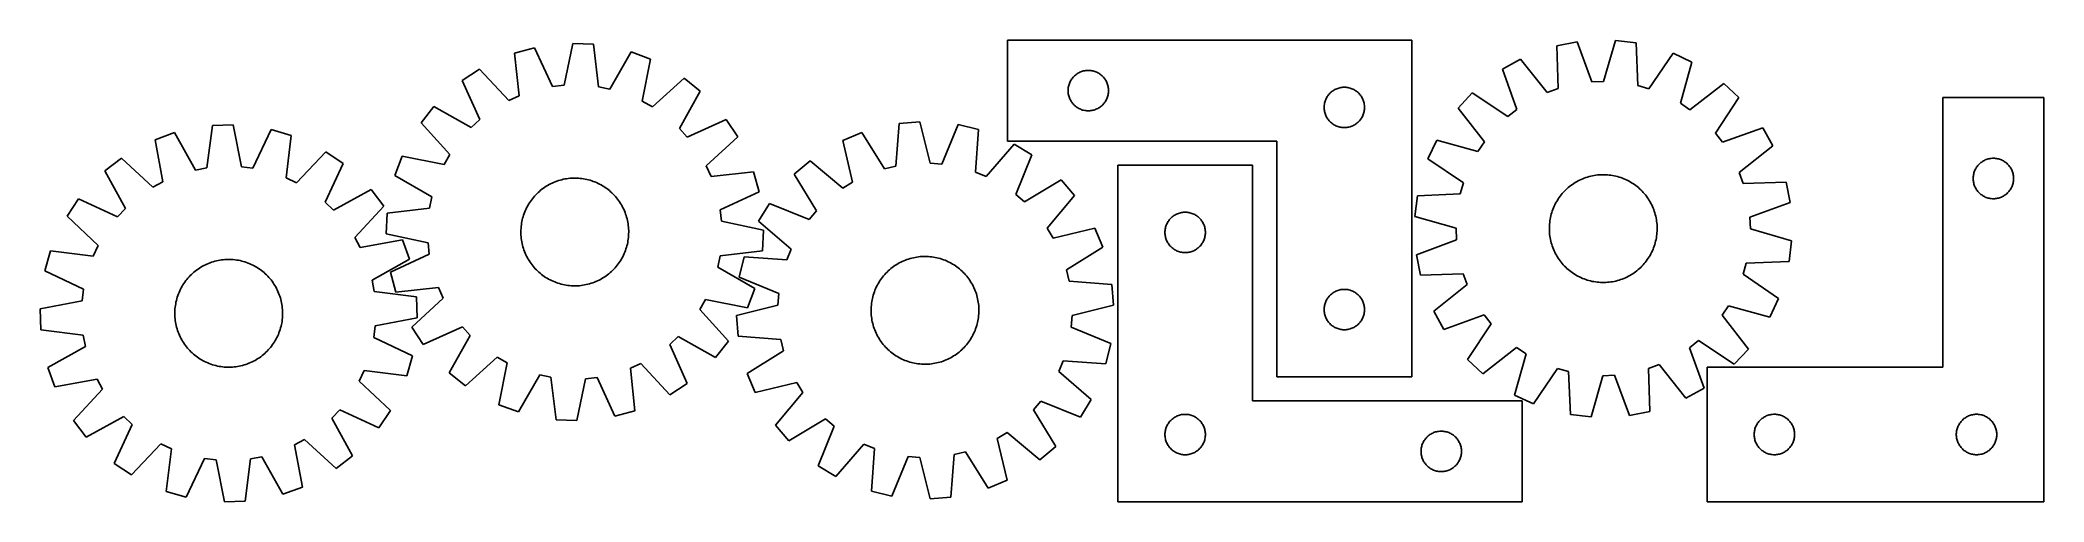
# Model space of a CAD drawing. Header units: millimetres. Extents: x 7 to 1493, y 7 to 349.
import ezdxf

# ---------------------------------------------------------------- set-up
doc = ezdxf.new("R2010")
doc.units = ezdxf.units.MM
doc.layers.add('CUT', color=7, linetype='CONTINUOUS', true_color=0x000000)

msp = doc.modelspace()

# ---------------------------------------------------------------- linework, layer by layer
at = {"layer": 'CUT'}
for p, q in [((373.474094, 343.77598), (358.643477, 339.679232)), ((386.776669, 314.931288), (373.474094, 343.77598)), ((401.832742, 346.977994), (395.296873, 315.893316)), ((417.203462, 346.29132), (401.832742, 346.977994)), ((420.941463, 314.747666), (417.203462, 346.29132)), ((1024.303066, 349.418981), (724.303066, 349.418981)), ((724.303066, 349.418981), (724.303066, 274.418981)), ((1024.303066, 99.418981), (1024.303066, 349.418981)), ((1146.942705, 348.150493), (1131.846827, 345.176438)), ((1131.846827, 345.176438), (1132.860669, 313.428259)), ((1158.046713, 318.390187), (1146.942705, 348.150493)), ((1175.461553, 349.218745), (1166.615047, 318.711138)), ((1190.73762, 347.382356), (1175.461553, 349.218745)), ((1192.101718, 315.647297), (1190.73762, 347.382356)), ((332.662276, 327.870631), (319.823486, 319.39148)), ((354.227277, 304.548422), (332.662276, 327.870631)), ((358.643477, 339.679232), (362.03319, 308.096252)), ((445.163616, 340.573312), (429.341942, 313.029721)), ((459.569845, 335.170432), (445.163616, 340.573312)), ((453.37737, 304.015529), (459.569845, 335.170432)), ((1105.053899, 335.347661), (1091.615899, 327.854284)), ((1091.615899, 327.854284), (1102.390848, 297.973266)), ((1124.810878, 310.475256), (1105.053899, 335.347661)), ((1218.190764, 339.585517), (1200.349868, 313.304778)), ((1232.151691, 333.118443), (1218.190764, 339.585517)), ((1223.642353, 302.515078), (1232.151691, 333.118443)), ((319.823486, 319.39148), (332.806972, 290.40176)), ((395.296873, 315.893316), (386.776669, 314.931288)), ((429.341942, 313.029721), (420.941463, 314.747666)), ((484.39457, 321.092121), (460.835826, 299.785776)), ((496.426127, 311.501908), (484.39457, 321.092121)), ((769.303066, 311.918981), (769.322954, 312.691162)), ((769.322954, 312.691162), (769.382567, 313.461296)), ((769.382567, 313.461296), (769.481747, 314.22734)), ((769.481747, 314.22734), (769.62023, 314.987262)), ((769.62023, 314.987262), (769.79765, 315.739048)), ((769.79765, 315.739048), (770.013535, 316.480703)), ((770.013535, 316.480703), (770.267313, 317.210262)), ((770.267313, 317.210262), (770.558312, 317.925789)), ((770.558312, 317.925789), (770.885759, 318.625388)), ((770.885759, 318.625388), (771.248787, 319.307202)), ((771.248787, 319.307202), (771.646432, 319.969424)), ((771.646432, 319.969424), (772.077641, 320.610297)), ((772.077641, 320.610297), (772.541269, 321.228123)), ((772.541269, 321.228123), (773.036087, 321.821263)), ((773.036087, 321.821263), (773.560783, 322.388143)), ((773.560783, 322.388143), (774.113966, 322.927261)), ((774.113966, 322.927261), (774.694168, 323.437188)), ((774.694168, 323.437188), (775.299851, 323.91657)), ((775.299851, 323.91657), (775.92941, 324.364136)), ((775.92941, 324.364136), (776.581174, 324.7787)), ((776.581174, 324.7787), (777.253414, 325.159163)), ((777.253414, 325.159163), (777.94435, 325.504515)), ((777.94435, 325.504515), (778.652147, 325.81384)), ((778.652147, 325.81384), (779.37493, 326.086319)), ((779.37493, 326.086319), (780.110781, 326.321229)), ((780.110781, 326.321229), (780.857749, 326.517946)), ((780.857749, 326.517946), (781.613854, 326.67595)), ((781.613854, 326.67595), (782.37709, 326.794821)), ((782.37709, 326.794821), (783.145434, 326.874244)), ((783.145434, 326.874244), (783.916847, 326.914008)), ((783.916847, 326.914008), (784.689284, 326.914008)), ((784.689284, 326.914008), (785.460698, 326.874244)), ((785.460698, 326.874244), (786.229041, 326.794821)), ((786.229041, 326.794821), (786.992277, 326.67595)), ((786.992277, 326.67595), (787.748382, 326.517946)), ((787.748382, 326.517946), (788.49535, 326.321229)), ((788.49535, 326.321229), (789.231201, 326.086319)), ((789.231201, 326.086319), (789.953984, 325.81384)), ((789.953984, 325.81384), (790.661781, 325.504515)), ((790.661781, 325.504515), (791.352717, 325.159163)), ((791.352717, 325.159163), (792.024958, 324.7787)), ((792.024958, 324.7787), (792.676721, 324.364136)), ((792.676721, 324.364136), (793.30628, 323.91657)), ((793.30628, 323.91657), (793.911963, 323.437188)), ((793.911963, 323.437188), (794.492166, 322.927261)), ((794.492166, 322.927261), (795.045348, 322.388143)), ((795.045348, 322.388143), (795.570045, 321.821263)), ((795.570045, 321.821263), (796.064863, 321.228123)), ((796.064863, 321.228123), (796.528491, 320.610297)), ((796.528491, 320.610297), (796.959699, 319.969424)), ((796.959699, 319.969424), (797.357344, 319.307202)), ((797.357344, 319.307202), (797.720372, 318.625388)), ((797.720372, 318.625388), (798.047819, 317.925789)), ((798.047819, 317.925789), (798.338818, 317.210262)), ((798.338818, 317.210262), (798.592596, 316.480703)), ((798.592596, 316.480703), (798.808482, 315.739048)), ((798.808482, 315.739048), (798.985901, 314.987262)), ((798.985901, 314.987262), (799.124384, 314.22734)), ((799.124384, 314.22734), (799.223564, 313.461296)), ((799.223564, 313.461296), (799.283177, 312.691162)), ((799.283177, 312.691162), (799.303066, 311.918981)), ((965.92941, 311.864136), (966.581174, 312.2787)), ((966.581174, 312.2787), (967.253414, 312.659163)), ((967.253414, 312.659163), (967.94435, 313.004515)), ((967.94435, 313.004515), (968.652147, 313.31384)), ((968.652147, 313.31384), (969.37493, 313.586319)), ((969.37493, 313.586319), (970.110781, 313.821229)), ((970.110781, 313.821229), (970.857749, 314.017946)), ((970.857749, 314.017946), (971.613854, 314.17595)), ((971.613854, 314.17595), (972.37709, 314.294821)), ((972.37709, 314.294821), (973.145434, 314.374244)), ((973.145434, 314.374244), (973.916847, 314.414008)), ((973.916847, 314.414008), (974.689284, 314.414008)), ((974.689284, 314.414008), (975.460698, 314.374244)), ((975.460698, 314.374244), (976.229041, 314.294821)), ((976.229041, 314.294821), (976.992277, 314.17595)), ((976.992277, 314.17595), (977.748382, 314.017946)), ((977.748382, 314.017946), (978.49535, 313.821229)), ((978.49535, 313.821229), (979.231201, 313.586319)), ((979.231201, 313.586319), (979.953984, 313.31384)), ((979.953984, 313.31384), (980.661781, 313.004515)), ((980.661781, 313.004515), (981.352717, 312.659163)), ((981.352717, 312.659163), (982.024958, 312.2787)), ((982.024958, 312.2787), (982.676721, 311.864136)), ((1132.860669, 313.428259), (1124.810878, 310.475256)), ((1166.615047, 318.711138), (1158.046713, 318.390187)), ((1200.349868, 313.304778), (1192.101718, 315.647297)), ((1255.851827, 317.219719), (1230.762932, 297.738392)), ((1267.131022, 306.755003), (1255.851827, 317.219719)), ((298.762954, 300.132201), (289.172741, 288.100644)), ((326.479448, 284.615413), (298.762954, 300.132201)), ((362.03319, 308.096252), (354.227277, 304.548422)), ((460.835826, 299.785776), (453.37737, 304.015529)), ((480.909339, 283.785413), (496.426127, 311.501908)), ((769.322954, 311.1468), (769.303066, 311.918981)), ((769.382567, 310.376666), (769.322954, 311.1468)), ((769.481747, 309.610622), (769.382567, 310.376666)), ((769.62023, 308.8507), (769.481747, 309.610622)), ((769.79765, 308.098914), (769.62023, 308.8507)), ((770.013535, 307.357258), (769.79765, 308.098914)), ((770.267313, 306.6277), (770.013535, 307.357258)), ((770.558312, 305.912172), (770.267313, 306.6277)), ((770.885759, 305.212574), (770.558312, 305.912172)), ((771.248787, 304.53076), (770.885759, 305.212574)), ((771.646432, 303.868538), (771.248787, 304.53076)), ((772.077641, 303.227664), (771.646432, 303.868538)), ((772.541269, 302.609839), (772.077641, 303.227664)), ((773.036087, 302.016699), (772.541269, 302.609839)), ((773.560783, 301.449819), (773.036087, 302.016699)), ((774.113966, 300.9107), (773.560783, 301.449819)), ((774.694168, 300.400774), (774.113966, 300.9107)), ((775.299851, 299.921392), (774.694168, 300.400774)), ((775.92941, 299.473826), (775.299851, 299.921392)), ((776.581174, 299.059261), (775.92941, 299.473826)), ((777.253414, 298.678799), (776.581174, 299.059261)), ((777.94435, 298.333447), (777.253414, 298.678799)), ((778.652147, 298.024121), (777.94435, 298.333447)), ((779.37493, 297.751642), (778.652147, 298.024121)), ((780.110781, 297.516733), (779.37493, 297.751642)), ((780.857749, 297.320015), (780.110781, 297.516733)), ((788.49535, 297.516733), (787.748382, 297.320015)), ((789.231201, 297.751642), (788.49535, 297.516733)), ((789.953984, 298.024121), (789.231201, 297.751642)), ((790.661781, 298.333447), (789.953984, 298.024121)), ((791.352717, 298.678799), (790.661781, 298.333447)), ((792.024958, 299.059261), (791.352717, 298.678799)), ((792.676721, 299.473826), (792.024958, 299.059261)), ((793.30628, 299.921392), (792.676721, 299.473826)), ((793.911963, 300.400774), (793.30628, 299.921392)), ((794.492166, 300.9107), (793.911963, 300.400774)), ((795.045348, 301.449819), (794.492166, 300.9107)), ((795.570045, 302.016699), (795.045348, 301.449819)), ((796.064863, 302.609839), (795.570045, 302.016699)), ((796.528491, 303.227664), (796.064863, 302.609839)), ((796.959699, 303.868538), (796.528491, 303.227664)), ((797.357344, 304.53076), (796.959699, 303.868538)), ((797.720372, 305.212574), (797.357344, 304.53076)), ((798.047819, 305.912172), (797.720372, 305.212574)), ((798.338818, 306.6277), (798.047819, 305.912172)), ((798.592596, 307.357258), (798.338818, 306.6277)), ((798.808482, 308.098914), (798.592596, 307.357258)), ((798.985901, 308.8507), (798.808482, 308.098914)), ((799.124384, 309.610622), (798.985901, 308.8507)), ((799.223564, 310.376666), (799.124384, 309.610622)), ((799.283177, 311.1468), (799.223564, 310.376666)), ((799.303066, 311.918981), (799.283177, 311.1468)), ((959.303066, 299.418981), (959.322954, 300.191162)), ((959.322954, 298.6468), (959.303066, 299.418981)), ((959.322954, 300.191162), (959.382567, 300.961296)), ((959.382567, 297.876666), (959.322954, 298.6468)), ((959.382567, 300.961296), (959.481747, 301.72734)), ((959.481747, 297.110622), (959.382567, 297.876666)), ((959.481747, 301.72734), (959.62023, 302.487262)), ((959.62023, 302.487262), (959.79765, 303.239048)), ((959.79765, 303.239048), (960.013535, 303.980703)), ((960.013535, 303.980703), (960.267313, 304.710262)), ((960.267313, 304.710262), (960.558312, 305.425789)), ((960.558312, 305.425789), (960.885759, 306.125388)), ((960.885759, 306.125388), (961.248787, 306.807202)), ((961.248787, 306.807202), (961.646432, 307.469424)), ((961.646432, 307.469424), (962.077641, 308.110297)), ((962.077641, 308.110297), (962.541269, 308.728123)), ((962.541269, 308.728123), (963.036087, 309.321263)), ((963.036087, 309.321263), (963.560783, 309.888143)), ((963.560783, 309.888143), (964.113966, 310.427261)), ((964.113966, 310.427261), (964.694168, 310.937188)), ((964.694168, 310.937188), (965.299851, 311.41657)), ((965.299851, 311.41657), (965.92941, 311.864136)), ((982.676721, 311.864136), (983.30628, 311.41657)), ((983.30628, 311.41657), (983.911963, 310.937188)), ((983.911963, 310.937188), (984.492166, 310.427261)), ((984.492166, 310.427261), (985.045348, 309.888143)), ((985.045348, 309.888143), (985.570045, 309.321263)), ((985.570045, 309.321263), (986.064863, 308.728123)), ((986.064863, 308.728123), (986.528491, 308.110297)), ((986.528491, 308.110297), (986.959699, 307.469424)), ((986.959699, 307.469424), (987.357344, 306.807202)), ((987.357344, 306.807202), (987.720372, 306.125388)), ((987.720372, 306.125388), (988.047819, 305.425789)), ((988.047819, 305.425789), (988.338818, 304.710262)), ((988.338818, 304.710262), (988.592596, 303.980703)), ((988.592596, 303.980703), (988.808482, 303.239048)), ((988.808482, 303.239048), (988.985901, 302.487262)), ((988.985901, 302.487262), (989.124384, 301.72734)), ((989.124384, 301.72734), (989.223564, 300.961296)), ((989.223564, 297.876666), (989.124384, 297.110622)), ((989.223564, 300.961296), (989.283177, 300.191162)), ((989.283177, 298.6468), (989.223564, 297.876666)), ((989.283177, 300.191162), (989.303066, 299.418981)), ((989.303066, 299.418981), (989.283177, 298.6468)), ((1069.17157, 310.227091), (1058.706853, 298.947896)), ((1058.706853, 298.947896), (1078.188181, 273.859001)), ((1095.647569, 292.67727), (1069.17157, 310.227091)), ((1102.390848, 297.973266), (1095.647569, 292.67727)), ((1230.762932, 297.738392), (1223.642353, 302.515078)), ((1249.581201, 280.279003), (1267.131022, 306.755003)), ((1493.396469, 306.68509), (1418.396469, 306.68509)), ((1418.396469, 306.68509), (1418.396469, 106.68509)), ((1493.396469, 6.68509), (1493.396469, 306.68509)), ((134.334564, 286.074909), (130.193199, 254.581674)), ((149.712812, 286.564825), (134.334564, 286.074909)), ((155.85035, 255.399052), (149.712812, 286.564825)), ((178.028162, 283.000163), (164.357545, 254.328069)), ((192.805138, 278.71396), (178.028162, 283.000163)), ((289.172741, 288.100644), (310.479086, 264.5419)), ((332.806972, 290.40176), (326.479448, 284.615413)), ((486.695686, 277.45789), (480.909339, 283.785413)), ((515.685405, 290.441376), (486.695686, 277.45789)), ((524.164557, 277.602586), (515.685405, 290.441376)), ((644.039835, 287.523715), (641.476564, 255.862944)), ((659.374422, 288.781084), (644.039835, 287.523715)), ((667.060871, 257.960746), (659.374422, 288.781084)), ((687.83247, 286.635077), (675.610939, 257.315989)), ((702.805078, 283.092258), (687.83247, 286.635077)), ((700.591316, 251.405131), (702.805078, 283.092258)), ((781.613854, 297.162012), (780.857749, 297.320015)), ((782.37709, 297.043141), (781.613854, 297.162012)), ((783.145434, 296.963718), (782.37709, 297.043141)), ((783.916847, 296.923954), (783.145434, 296.963718)), ((784.689284, 296.923954), (783.916847, 296.923954)), ((785.460698, 296.963718), (784.689284, 296.923954)), ((786.229041, 297.043141), (785.460698, 296.963718)), ((786.992277, 297.162012), (786.229041, 297.043141)), ((787.748382, 297.320015), (786.992277, 297.162012)), ((959.62023, 296.3507), (959.481747, 297.110622)), ((959.79765, 295.598914), (959.62023, 296.3507)), ((960.013535, 294.857258), (959.79765, 295.598914)), ((960.267313, 294.1277), (960.013535, 294.857258)), ((960.558312, 293.412172), (960.267313, 294.1277)), ((960.885759, 292.712574), (960.558312, 293.412172)), ((961.248787, 292.03076), (960.885759, 292.712574)), ((961.646432, 291.368538), (961.248787, 292.03076)), ((962.077641, 290.727664), (961.646432, 291.368538)), ((962.541269, 290.109839), (962.077641, 290.727664)), ((963.036087, 289.516699), (962.541269, 290.109839)), ((963.560783, 288.949819), (963.036087, 289.516699)), ((964.113966, 288.4107), (963.560783, 288.949819)), ((964.694168, 287.900774), (964.113966, 288.4107)), ((965.299851, 287.421392), (964.694168, 287.900774)), ((965.92941, 286.973826), (965.299851, 287.421392)), ((966.581174, 286.559261), (965.92941, 286.973826)), ((967.253414, 286.178799), (966.581174, 286.559261)), ((967.94435, 285.833447), (967.253414, 286.178799)), ((968.652147, 285.524121), (967.94435, 285.833447)), ((969.37493, 285.251642), (968.652147, 285.524121)), ((970.110781, 285.016733), (969.37493, 285.251642)), ((970.857749, 284.820015), (970.110781, 285.016733)), ((971.613854, 284.662012), (970.857749, 284.820015)), ((972.37709, 284.543141), (971.613854, 284.662012)), ((973.145434, 284.463718), (972.37709, 284.543141)), ((973.916847, 284.423954), (973.145434, 284.463718)), ((974.689284, 284.423954), (973.916847, 284.423954)), ((975.460698, 284.463718), (974.689284, 284.423954)), ((976.229041, 284.543141), (975.460698, 284.463718)), ((976.992277, 284.662012), (976.229041, 284.543141)), ((977.748382, 284.820015), (976.992277, 284.662012)), ((978.49535, 285.016733), (977.748382, 284.820015)), ((979.231201, 285.251642), (978.49535, 285.016733)), ((979.953984, 285.524121), (979.231201, 285.251642)), ((980.661781, 285.833447), (979.953984, 285.524121)), ((981.352717, 286.178799), (980.661781, 285.833447)), ((982.024958, 286.559261), (981.352717, 286.178799)), ((982.676721, 286.973826), (982.024958, 286.559261)), ((983.30628, 287.421392), (982.676721, 286.973826)), ((983.911963, 287.900774), (983.30628, 287.421392)), ((984.492166, 288.4107), (983.911963, 287.900774)), ((985.045348, 288.949819), (984.492166, 288.4107)), ((985.570045, 289.516699), (985.045348, 288.949819)), ((986.064863, 290.109839), (985.570045, 289.516699)), ((986.528491, 290.727664), (986.064863, 290.109839)), ((986.959699, 291.368538), (986.528491, 290.727664)), ((987.357344, 292.03076), (986.959699, 291.368538)), ((987.720372, 292.712574), (987.357344, 292.03076)), ((988.047819, 293.412172), (987.720372, 292.712574)), ((988.338818, 294.1277), (988.047819, 293.412172)), ((988.592596, 294.857258), (988.338818, 294.1277)), ((988.808482, 295.598914), (988.592596, 294.857258)), ((988.985901, 296.3507), (988.808482, 295.598914)), ((989.124384, 297.110622), (988.985901, 296.3507)), ((1284.758215, 284.310673), (1254.877197, 273.535725)), ((1292.251592, 270.872673), (1284.758215, 284.310673)), ((106.303525, 280.71518), (91.829334, 275.497103)), ((91.829334, 275.497103), (97.622607, 244.265504)), ((121.771424, 252.971373), (106.303525, 280.71518)), ((189.011529, 247.176946), (192.805138, 278.71396)), ((500.842347, 256.037584), (524.164557, 277.602586)), ((616.311471, 280.770668), (602.11596, 274.836191)), ((602.11596, 274.836191), (609.461861, 243.932915)), ((633.145726, 253.834028), (616.311471, 280.770668)), ((729.207137, 272.257264), (708.523673, 248.149816)), ((724.303066, 274.418981), (924.303066, 274.418981)), ((742.352142, 264.261053), (729.207137, 272.257264)), ((924.303066, 274.418981), (924.303066, 99.418981)), ((1042.80813, 275.247761), (1036.341056, 261.286833)), ((1073.411495, 266.738423), (1042.80813, 275.247761)), ((1078.188181, 273.859001), (1073.411495, 266.738423)), ((1254.877197, 273.535725), (1249.581201, 280.279003)), ((1267.379186, 251.115695), (1292.251592, 270.872673)), ((66.826479, 261.73763), (54.67318, 252.302172)), ((90.110633, 240.131544), (66.826479, 261.73763)), ((130.193199, 254.581674), (121.771424, 252.971373)), ((164.357545, 254.328069), (155.85035, 255.399052)), ((218.633094, 266.573841), (196.7714, 243.529512)), ((218.008914, 229.10989), (231.362324, 257.931083)), ((231.362324, 257.931083), (218.633094, 266.573841)), ((275.094429, 263.275919), (269.69155, 248.86969)), ((306.249333, 257.083445), (275.094429, 263.275919)), ((310.479086, 264.5419), (306.249333, 257.083445)), ((504.390178, 248.231672), (500.842347, 256.037584)), ((577.831525, 259.845127), (566.164646, 249.814449)), ((602.165732, 239.42893), (577.831525, 259.845127)), ((641.476564, 255.862944), (633.145726, 253.834028)), ((675.610939, 257.315989), (667.060871, 257.960746)), ((730.454868, 234.808894), (742.352142, 264.261053)), ((906.194062, 256.655791), (806.194062, 256.655791)), ((806.194062, 256.655791), (806.194062, 6.655791)), ((906.194062, 81.655791), (906.194062, 256.655791)), ((1036.341056, 261.286833), (1062.621794, 243.445937)), ((1442.001609, 252.336008), (1442.310935, 253.043805)), ((1442.310935, 253.043805), (1442.656287, 253.734741)), ((1442.656287, 253.734741), (1443.036749, 254.406982)), ((1443.036749, 254.406982), (1443.451314, 255.058745)), ((1443.451314, 255.058745), (1443.89888, 255.688304)), ((1443.89888, 255.688304), (1444.378262, 256.293987)), ((1444.378262, 256.293987), (1444.888188, 256.87419)), ((1444.888188, 256.87419), (1445.427306, 257.427372)), ((1445.427306, 257.427372), (1445.994187, 257.952068)), ((1445.994187, 257.952068), (1446.587326, 258.446887)), ((1446.587326, 258.446887), (1447.205152, 258.910515)), ((1447.205152, 258.910515), (1447.846026, 259.341723)), ((1447.846026, 259.341723), (1448.508248, 259.739368)), ((1448.508248, 259.739368), (1449.190062, 260.102396)), ((1449.190062, 260.102396), (1449.88966, 260.429843)), ((1449.88966, 260.429843), (1450.605187, 260.720842)), ((1450.605187, 260.720842), (1451.334746, 260.97462)), ((1451.334746, 260.97462), (1452.076402, 261.190505)), ((1452.076402, 261.190505), (1452.828188, 261.367925)), ((1452.828188, 261.367925), (1453.58811, 261.506408)), ((1453.58811, 261.506408), (1454.354154, 261.605588)), ((1454.354154, 261.605588), (1455.124287, 261.665201)), ((1455.124287, 261.665201), (1455.896469, 261.68509)), ((1455.896469, 261.68509), (1456.66865, 261.665201)), ((1456.66865, 261.665201), (1457.438784, 261.605588)), ((1457.438784, 261.605588), (1458.204827, 261.506408)), ((1458.204827, 261.506408), (1458.96475, 261.367925)), ((1458.96475, 261.367925), (1459.716536, 261.190505)), ((1459.716536, 261.190505), (1460.458191, 260.97462)), ((1460.458191, 260.97462), (1461.18775, 260.720842)), ((1461.18775, 260.720842), (1461.903277, 260.429843)), ((1461.903277, 260.429843), (1462.602876, 260.102396)), ((1462.602876, 260.102396), (1463.28469, 259.739368)), ((1463.28469, 259.739368), (1463.946912, 259.341723)), ((1463.946912, 259.341723), (1464.587785, 258.910515)), ((1464.587785, 258.910515), (1465.205611, 258.446887)), ((1465.205611, 258.446887), (1465.798751, 257.952068)), ((1465.798751, 257.952068), (1466.365631, 257.427372)), ((1466.365631, 257.427372), (1466.904749, 256.87419)), ((1466.904749, 256.87419), (1467.414675, 256.293987)), ((1467.414675, 256.293987), (1467.894057, 255.688304)), ((1467.894057, 255.688304), (1468.341624, 255.058745)), ((1468.341624, 255.058745), (1468.756188, 254.406982)), ((1468.756188, 254.406982), (1469.136651, 253.734741)), ((1469.136651, 253.734741), (1469.482003, 253.043805)), ((1469.482003, 253.043805), (1469.791328, 252.336008)), ((54.67318, 252.302172), (69.834005, 224.389377)), ((97.622607, 244.265504), (90.110633, 240.131544)), ((196.7714, 243.529512), (189.011529, 247.176946)), ((252.174667, 238.403866), (224.261871, 223.243042)), ((261.610124, 226.250567), (252.174667, 238.403866)), ((269.69155, 248.86969), (297.235141, 233.048016)), ((376.988561, 237.131647), (377.948448, 237.942587)), ((377.948448, 237.942587), (378.933334, 238.722975)), ((378.933334, 238.722975), (379.942246, 239.472043)), ((379.942246, 239.472043), (380.97419, 240.189051)), ((380.97419, 240.189051), (382.028146, 240.87329)), ((382.028146, 240.87329), (383.103074, 241.524086)), ((383.103074, 241.524086), (384.197914, 242.140797)), ((384.197914, 242.140797), (385.311585, 242.722814)), ((385.311585, 242.722814), (386.442989, 243.269562)), ((386.442989, 243.269562), (387.591007, 243.780502)), ((387.591007, 243.780502), (388.754509, 244.25513)), ((388.754509, 244.25513), (389.932344, 244.692978)), ((389.932344, 244.692978), (391.123352, 245.093612)), ((391.123352, 245.093612), (392.326356, 245.456639)), ((392.326356, 245.456639), (393.540169, 245.781699)), ((393.540169, 245.781699), (394.763594, 246.068471)), ((394.763594, 246.068471), (395.995422, 246.316674)), ((395.995422, 246.316674), (397.23444, 246.526062)), ((397.23444, 246.526062), (398.479423, 246.696427)), ((398.479423, 246.696427), (399.729142, 246.827603)), ((399.729142, 246.827603), (400.982366, 246.919459)), ((400.982366, 246.919459), (402.237856, 246.971906)), ((402.237856, 246.971906), (403.494375, 246.98489)), ((403.494375, 246.98489), (404.750681, 246.9584)), ((404.750681, 246.9584), (406.005535, 246.892462)), ((406.005535, 246.892462), (407.257699, 246.78714)), ((407.257699, 246.78714), (408.505936, 246.642539)), ((408.505936, 246.642539), (409.749016, 246.458801)), ((409.749016, 246.458801), (410.985711, 246.236107)), ((410.985711, 246.236107), (412.214801, 245.974678)), ((412.214801, 245.974678), (413.435072, 245.674771)), ((413.435072, 245.674771), (414.645322, 245.336683)), ((414.645322, 245.336683), (415.844354, 244.960746)), ((415.844354, 244.960746), (417.030986, 244.547333)), ((417.030986, 244.547333), (418.204047, 244.096851)), ((418.204047, 244.096851), (419.36238, 243.609744)), ((419.36238, 243.609744), (420.50484, 243.086493)), ((420.50484, 243.086493), (421.630301, 242.527615)), ((421.630301, 242.527615), (422.737652, 241.933661)), ((422.737652, 241.933661), (423.825799, 241.305218)), ((423.825799, 241.305218), (424.89367, 240.642905)), ((424.89367, 240.642905), (425.940211, 239.947376)), ((425.940211, 239.947376), (426.964387, 239.219318)), ((426.964387, 239.219318), (427.96519, 238.459449)), ((427.96519, 238.459449), (428.941631, 237.668519)), ((535.973157, 251.621385), (504.390178, 248.231672)), ((540.069905, 236.790768), (535.973157, 251.621385)), ((566.164646, 249.814449), (582.70065, 222.693695)), ((609.461861, 243.932915), (602.165732, 239.42893)), ((708.523673, 248.149816), (700.591316, 251.405131)), ((764.113795, 245.797676), (736.99304, 229.261672)), ((774.144472, 234.130797), (764.113795, 245.797676)), ((1062.621794, 243.445937), (1060.279275, 235.197787)), ((1137.741178, 237.400343), (1138.631343, 238.287255)), ((1138.631343, 238.287255), (1139.548926, 239.14577)), ((1139.548926, 239.14577), (1140.493024, 239.975039)), ((1140.493024, 239.975039), (1141.462703, 240.774244)), ((1141.462703, 240.774244), (1142.457008, 241.542596)), ((1142.457008, 241.542596), (1143.474957, 242.279337)), ((1143.474957, 242.279337), (1144.515544, 242.98374)), ((1144.515544, 242.98374), (1145.577745, 243.65511)), ((1145.577745, 243.65511), (1146.660509, 244.292784)), ((1146.660509, 244.292784), (1147.762769, 244.896133)), ((1147.762769, 244.896133), (1148.883437, 245.464561)), ((1148.883437, 245.464561), (1150.021406, 245.997508)), ((1150.021406, 245.997508), (1151.175554, 246.494447)), ((1151.175554, 246.494447), (1152.344742, 246.954889)), ((1152.344742, 246.954889), (1153.527816, 247.378378)), ((1153.527816, 247.378378), (1154.723608, 247.764497)), ((1154.723608, 247.764497), (1155.930939, 248.112865)), ((1155.930939, 248.112865), (1157.148616, 248.423137)), ((1157.148616, 248.423137), (1158.375438, 248.695009)), ((1158.375438, 248.695009), (1159.610195, 248.928211)), ((1159.610195, 248.928211), (1160.851667, 249.122513)), ((1160.851667, 249.122513), (1162.09863, 249.277724)), ((1162.09863, 249.277724), (1163.349853, 249.39369)), ((1163.349853, 249.39369), (1164.604101, 249.470297)), ((1164.604101, 249.470297), (1165.860136, 249.507469)), ((1165.860136, 249.507469), (1167.11672, 249.50517)), ((1167.11672, 249.50517), (1168.372611, 249.463402)), ((1168.372611, 249.463402), (1169.62657, 249.382206)), ((1169.62657, 249.382206), (1170.87736, 249.261662)), ((1170.87736, 249.261662), (1172.123747, 249.101889)), ((1172.123747, 249.101889), (1173.3645, 248.903045)), ((1173.3645, 248.903045), (1174.598395, 248.665327)), ((1174.598395, 248.665327), (1175.824214, 248.388968)), ((1175.824214, 248.388968), (1177.040747, 248.074242)), ((1177.040747, 248.074242), (1178.246795, 247.721458)), ((1178.246795, 247.721458), (1179.441166, 247.330966)), ((1179.441166, 247.330966), (1180.622682, 246.90315)), ((1180.622682, 246.90315), (1181.790178, 246.438434)), ((1181.790178, 246.438434), (1182.9425, 245.937274)), ((1182.9425, 245.937274), (1184.078511, 245.400167)), ((1184.078511, 245.400167), (1185.197092, 244.827641)), ((1185.197092, 244.827641), (1186.297136, 244.220263)), ((1186.297136, 244.220263), (1187.37756, 243.578631)), ((1187.37756, 243.578631), (1188.437296, 242.903379)), ((1188.437296, 242.903379), (1189.4753, 242.195173)), ((1189.4753, 242.195173), (1190.490546, 241.454712)), ((1190.490546, 241.454712), (1191.482032, 240.682726)), ((1191.482032, 240.682726), (1192.448781, 239.879979)), ((1192.448781, 239.879979), (1193.389837, 239.047261)), ((1193.389837, 239.047261), (1194.304273, 238.185394)), ((1194.304273, 238.185394), (1195.191186, 237.29523)), ((1270.33219, 243.065903), (1267.379186, 251.115695)), ((1302.080369, 244.079746), (1270.33219, 243.065903)), ((1305.054423, 228.983867), (1302.080369, 244.079746)), ((1440.901442, 247.071308), (1440.941206, 247.842721)), ((1440.901442, 246.298871), (1440.901442, 247.071308)), ((1440.941206, 245.527458), (1440.901442, 246.298871)), ((1440.941206, 247.842721), (1441.020629, 248.611065)), ((1441.020629, 244.759114), (1440.941206, 245.527458)), ((1441.020629, 248.611065), (1441.139499, 249.374301)), ((1441.139499, 243.995878), (1441.020629, 244.759114)), ((1441.139499, 249.374301), (1441.297503, 250.130406)), ((1441.297503, 243.239773), (1441.139499, 243.995878)), ((1441.297503, 250.130406), (1441.494221, 250.877374)), ((1441.494221, 242.492805), (1441.297503, 243.239773)), ((1441.494221, 250.877374), (1441.72913, 251.613225)), ((1441.72913, 241.756954), (1441.494221, 242.492805)), ((1441.72913, 251.613225), (1442.001609, 252.336008)), ((1442.001609, 241.034171), (1441.72913, 241.756954)), ((1442.310935, 240.326374), (1442.001609, 241.034171)), ((1442.656287, 239.635438), (1442.310935, 240.326374)), ((1443.036749, 238.963197), (1442.656287, 239.635438)), ((1443.451314, 238.311434), (1443.036749, 238.963197)), ((1443.89888, 237.681875), (1443.451314, 238.311434)), ((1468.341624, 238.311434), (1467.894057, 237.681875)), ((1468.756188, 238.963197), (1468.341624, 238.311434)), ((1469.136651, 239.635438), (1468.756188, 238.963197)), ((1469.482003, 240.326374), (1469.136651, 239.635438)), ((1469.791328, 241.034171), (1469.482003, 240.326374)), ((1469.791328, 252.336008), (1470.063807, 251.613225)), ((1470.063807, 241.756954), (1469.791328, 241.034171)), ((1470.063807, 251.613225), (1470.298717, 250.877374)), ((1470.298717, 242.492805), (1470.063807, 241.756954)), ((1470.298717, 250.877374), (1470.495434, 250.130406)), ((1470.495434, 243.239773), (1470.298717, 242.492805)), ((1470.495434, 250.130406), (1470.653438, 249.374301)), ((1470.653438, 243.995878), (1470.495434, 243.239773)), ((1470.653438, 249.374301), (1470.772309, 248.611065)), ((1470.772309, 244.759114), (1470.653438, 243.995878)), ((1470.772309, 248.611065), (1470.851732, 247.842721)), ((1470.851732, 245.527458), (1470.772309, 244.759114)), ((1470.851732, 247.842721), (1470.891496, 247.071308)), ((1470.891496, 246.298871), (1470.851732, 245.527458)), ((1470.891496, 247.071308), (1470.891496, 246.298871)), ((35.145963, 231.489829), (26.503206, 218.7606)), ((63.967157, 218.13642), (35.145963, 231.489829)), ((69.834005, 224.389377), (63.967157, 218.13642)), ((224.261871, 223.243042), (218.008914, 229.10989)), ((240.004039, 202.966414), (261.610124, 226.250567)), ((295.517196, 224.647538), (263.973542, 220.909536)), ((297.235141, 233.048016), (295.517196, 224.647538)), ((366.168011, 221.910122), (366.655118, 223.068454)), ((366.655118, 223.068454), (367.178369, 224.210914)), ((367.178369, 224.210914), (367.737247, 225.336375)), ((367.737247, 225.336375), (368.331201, 226.443726)), ((368.331201, 226.443726), (368.959644, 227.531874)), ((368.959644, 227.531874), (369.621957, 228.599745)), ((369.621957, 228.599745), (370.317486, 229.646285)), ((370.317486, 229.646285), (371.045544, 230.670462)), ((371.045544, 230.670462), (371.805413, 231.671265)), ((371.805413, 231.671265), (372.596343, 232.647705)), ((372.596343, 232.647705), (373.417554, 233.59882)), ((373.417554, 233.59882), (374.268234, 234.523671)), ((374.268234, 234.523671), (375.147545, 235.421345)), ((375.147545, 235.421345), (376.054619, 236.290957)), ((376.054619, 236.290957), (376.988561, 237.131647)), ((428.941631, 237.668519), (429.892746, 236.847308)), ((429.892746, 236.847308), (430.817597, 235.996627)), ((430.817597, 235.996627), (431.715271, 235.117316)), ((431.715271, 235.117316), (432.584882, 234.210242)), ((432.584882, 234.210242), (433.425573, 233.276301)), ((433.425573, 233.276301), (434.236512, 232.316414)), ((434.236512, 232.316414), (435.016901, 231.331528)), ((435.016901, 231.331528), (435.765969, 230.322615)), ((435.765969, 230.322615), (436.482976, 229.290672)), ((436.482976, 229.290672), (437.167215, 228.236716)), ((437.167215, 228.236716), (437.818012, 227.161787)), ((437.818012, 227.161787), (438.434722, 226.066947)), ((438.434722, 226.066947), (439.016739, 224.953276)), ((439.016739, 224.953276), (439.563487, 223.821873)), ((439.563487, 223.821873), (440.074428, 222.673854)), ((511.225214, 223.488192), (540.069905, 236.790768)), ((512.187242, 214.967988), (511.225214, 223.488192)), ((547.701269, 228.052796), (539.705058, 214.907791)), ((577.153428, 216.155523), (547.701269, 228.052796)), ((736.99304, 229.261672), (730.454868, 234.808894)), ((753.728275, 209.79659), (774.144472, 234.130797)), ((1028.544216, 233.833689), (1026.707827, 218.557622)), ((1060.279275, 235.197787), (1028.544216, 233.833689)), ((1128.595607, 222.537236), (1129.023422, 223.718752)), ((1129.023422, 223.718752), (1129.488139, 224.886247)), ((1129.488139, 224.886247), (1129.989298, 226.038569)), ((1129.989298, 226.038569), (1130.526406, 227.174581)), ((1130.526406, 227.174581), (1131.098931, 228.293161)), ((1131.098931, 228.293161), (1131.70631, 229.393206)), ((1131.70631, 229.393206), (1132.347941, 230.473629)), ((1132.347941, 230.473629), (1133.023194, 231.533366)), ((1133.023194, 231.533366), (1133.7314, 232.571369)), ((1133.7314, 232.571369), (1134.471861, 233.586615)), ((1134.471861, 233.586615), (1135.243846, 234.578101)), ((1135.243846, 234.578101), (1136.046594, 235.54485)), ((1136.046594, 235.54485), (1136.879312, 236.485907)), ((1136.879312, 236.485907), (1137.741178, 237.400343)), ((1195.191186, 237.29523), (1196.049701, 236.377646)), ((1196.049701, 236.377646), (1196.878969, 235.433549)), ((1196.878969, 235.433549), (1197.678174, 234.463869)), ((1197.678174, 234.463869), (1198.446526, 233.469565)), ((1198.446526, 233.469565), (1199.183267, 232.451616)), ((1199.183267, 232.451616), (1199.887671, 231.411028)), ((1199.887671, 231.411028), (1200.55904, 230.348828)), ((1200.55904, 230.348828), (1201.196714, 229.266064)), ((1201.196714, 229.266064), (1201.800063, 228.163804)), ((1201.800063, 228.163804), (1202.368492, 227.043136)), ((1202.368492, 227.043136), (1202.901438, 225.905166)), ((1202.901438, 225.905166), (1203.398378, 224.751018)), ((1203.398378, 224.751018), (1203.858819, 223.58183)), ((1203.858819, 223.58183), (1204.282309, 222.398757)), ((1275.294118, 217.87986), (1305.054423, 228.983867)), ((1444.378262, 237.076192), (1443.89888, 237.681875)), ((1444.888188, 236.495989), (1444.378262, 237.076192)), ((1445.427306, 235.942807), (1444.888188, 236.495989)), ((1445.994187, 235.418111), (1445.427306, 235.942807)), ((1446.587326, 234.923292), (1445.994187, 235.418111)), ((1447.205152, 234.459664), (1446.587326, 234.923292)), ((1447.846026, 234.028456), (1447.205152, 234.459664)), ((1448.508248, 233.630811), (1447.846026, 234.028456)), ((1449.190062, 233.267783), (1448.508248, 233.630811)), ((1449.88966, 232.940336), (1449.190062, 233.267783)), ((1450.605187, 232.649337), (1449.88966, 232.940336)), ((1451.334746, 232.395559), (1450.605187, 232.649337)), ((1452.076402, 232.179674), (1451.334746, 232.395559)), ((1452.828188, 232.002254), (1452.076402, 232.179674)), ((1453.58811, 231.863771), (1452.828188, 232.002254)), ((1454.354154, 231.764591), (1453.58811, 231.863771)), ((1455.124287, 231.704978), (1454.354154, 231.764591)), ((1455.896469, 231.68509), (1455.124287, 231.704978)), ((1456.66865, 231.704978), (1455.896469, 231.68509)), ((1457.438784, 231.764591), (1456.66865, 231.704978)), ((1458.204827, 231.863771), (1457.438784, 231.764591)), ((1458.96475, 232.002254), (1458.204827, 231.863771)), ((1459.716536, 232.179674), (1458.96475, 232.002254)), ((1460.458191, 232.395559), (1459.716536, 232.179674)), ((1461.18775, 232.649337), (1460.458191, 232.395559)), ((1461.903277, 232.940336), (1461.18775, 232.649337)), ((1462.602876, 233.267783), (1461.903277, 232.940336)), ((1463.28469, 233.630811), (1462.602876, 233.267783)), ((1463.946912, 234.028456), (1463.28469, 233.630811)), ((1464.587785, 234.459664), (1463.946912, 234.028456)), ((1465.205611, 234.923292), (1464.587785, 234.459664)), ((1465.798751, 235.418111), (1465.205611, 234.923292)), ((1466.365631, 235.942807), (1465.798751, 235.418111)), ((1466.904749, 236.495989), (1466.365631, 235.942807)), ((1467.414675, 237.076192), (1466.904749, 236.495989)), ((1467.894057, 237.681875), (1467.414675, 237.076192)), ((26.503206, 218.7606), (49.547535, 196.898906)), ((263.973542, 220.909536), (263.286868, 205.538816)), ((363.279971, 207.200449), (363.306461, 208.456755)), ((363.306461, 208.456755), (363.3724, 209.711609)), ((363.3724, 209.711609), (363.477722, 210.963773)), ((363.477722, 210.963773), (363.622323, 212.212011)), ((363.622323, 212.212011), (363.806061, 213.455091)), ((363.806061, 213.455091), (364.028754, 214.691786)), ((364.028754, 214.691786), (364.290184, 215.920875)), ((364.290184, 215.920875), (364.59009, 217.141147)), ((364.59009, 217.141147), (364.928179, 218.351396)), ((364.928179, 218.351396), (365.304115, 219.550428)), ((365.304115, 219.550428), (365.717529, 220.737061)), ((365.717529, 220.737061), (366.168011, 221.910122)), ((440.074428, 222.673854), (440.549056, 221.510353)), ((440.549056, 221.510353), (440.986903, 220.332518)), ((440.986903, 220.332518), (441.387538, 219.14151)), ((441.387538, 219.14151), (441.750564, 217.938506)), ((441.750564, 217.938506), (442.075624, 216.724693)), ((442.075624, 216.724693), (442.362397, 215.501268)), ((442.362397, 215.501268), (442.6106, 214.269439)), ((442.6106, 214.269439), (442.819987, 213.030422)), ((442.819987, 213.030422), (442.990353, 211.785439)), ((442.990353, 211.785439), (443.121529, 210.535719)), ((443.121529, 210.535719), (443.213385, 209.282496)), ((443.213385, 209.282496), (443.265831, 208.027005)), ((543.271919, 208.43212), (512.187242, 214.967988)), ((539.705058, 214.907791), (563.812506, 194.224328)), ((542.585245, 193.0614), (543.271919, 208.43212)), ((582.70065, 222.693695), (577.153428, 216.155523)), ((758.23226, 202.500461), (753.728275, 209.79659)), ((789.135537, 209.846362), (758.23226, 202.500461)), ((795.070014, 195.650851), (789.135537, 209.846362)), ((841.213951, 207.427973), (841.273564, 208.198106)), ((841.273564, 208.198106), (841.372744, 208.96415)), ((841.372744, 208.96415), (841.511227, 209.724072)), ((841.511227, 209.724072), (841.688646, 210.475858)), ((841.688646, 210.475858), (841.904531, 211.217514)), ((841.904531, 211.217514), (842.15831, 211.947073)), ((842.15831, 211.947073), (842.449308, 212.6626)), ((842.449308, 212.6626), (842.776756, 213.362198)), ((842.776756, 213.362198), (843.139783, 214.044012)), ((843.139783, 214.044012), (843.537429, 214.706234)), ((843.537429, 214.706234), (843.968637, 215.347108)), ((843.968637, 215.347108), (844.432265, 215.964934)), ((844.432265, 215.964934), (844.927083, 216.558073)), ((844.927083, 216.558073), (845.451779, 217.124954)), ((845.451779, 217.124954), (846.004962, 217.664072)), ((846.004962, 217.664072), (846.585164, 218.173998)), ((846.585164, 218.173998), (847.190848, 218.65338)), ((847.190848, 218.65338), (847.820406, 219.100947)), ((847.820406, 219.100947), (848.47217, 219.515511)), ((848.47217, 219.515511), (849.144411, 219.895973)), ((849.144411, 219.895973), (849.835346, 220.241325)), ((849.835346, 220.241325), (850.543144, 220.550651)), ((850.543144, 220.550651), (851.265926, 220.82313)), ((851.265926, 220.82313), (852.001777, 221.058039)), ((852.001777, 221.058039), (852.748746, 221.254757)), ((852.748746, 221.254757), (853.504851, 221.412761)), ((853.504851, 221.412761), (854.268087, 221.531631)), ((854.268087, 221.531631), (855.03643, 221.611054)), ((855.03643, 221.611054), (855.807843, 221.650818)), ((855.807843, 221.650818), (856.580281, 221.650818)), ((856.580281, 221.650818), (857.351694, 221.611054)), ((857.351694, 221.611054), (858.120037, 221.531631)), ((858.120037, 221.531631), (858.883273, 221.412761)), ((858.883273, 221.412761), (859.639378, 221.254757)), ((859.639378, 221.254757), (860.386346, 221.058039)), ((860.386346, 221.058039), (861.122198, 220.82313)), ((861.122198, 220.82313), (861.84498, 220.550651)), ((861.84498, 220.550651), (862.552778, 220.241325)), ((862.552778, 220.241325), (863.243713, 219.895973)), ((863.243713, 219.895973), (863.915954, 219.515511)), ((863.915954, 219.515511), (864.567718, 219.100947)), ((864.567718, 219.100947), (865.197276, 218.65338)), ((865.197276, 218.65338), (865.80296, 218.173998)), ((865.80296, 218.173998), (866.383162, 217.664072)), ((866.383162, 217.664072), (866.936345, 217.124954)), ((866.936345, 217.124954), (867.461041, 216.558073)), ((867.461041, 216.558073), (867.955859, 215.964934)), ((867.955859, 215.964934), (868.419487, 215.347108)), ((868.419487, 215.347108), (868.850695, 214.706234)), ((868.850695, 214.706234), (869.248341, 214.044012)), ((869.248341, 214.044012), (869.611368, 213.362198)), ((869.611368, 213.362198), (869.938816, 212.6626)), ((869.938816, 212.6626), (870.229814, 211.947073)), ((870.229814, 211.947073), (870.483593, 211.217514)), ((870.483593, 211.217514), (870.699478, 210.475858)), ((870.699478, 210.475858), (870.876897, 209.724072)), ((870.876897, 209.724072), (871.01538, 208.96415)), ((871.01538, 208.96415), (871.11456, 208.198106)), ((871.11456, 208.198106), (871.174173, 207.427973)), ((1026.707827, 218.557622), (1057.215434, 209.711117)), ((1057.215434, 209.711117), (1057.536385, 201.142782)), ((1126.419104, 208.956206), (1126.421403, 210.212789)), ((1126.456276, 207.70017), (1126.419104, 208.956206)), ((1126.421403, 210.212789), (1126.463171, 211.46868)), ((1126.463171, 211.46868), (1126.544367, 212.722639)), ((1126.544367, 212.722639), (1126.664911, 213.973429)), ((1126.664911, 213.973429), (1126.824684, 215.219816)), ((1126.824684, 215.219816), (1127.023527, 216.460569)), ((1127.023527, 216.460569), (1127.261246, 217.694464)), ((1127.261246, 217.694464), (1127.537605, 218.920283)), ((1127.537605, 218.920283), (1127.852331, 220.136817)), ((1127.852331, 220.136817), (1128.205114, 221.342864)), ((1128.205114, 221.342864), (1128.595607, 222.537236)), ((1204.282309, 222.398757), (1204.668428, 221.202964)), ((1204.668428, 221.202964), (1205.016795, 219.995634)), ((1205.016795, 219.995634), (1205.327068, 218.777957)), ((1205.327068, 218.777957), (1205.59894, 217.551135)), ((1205.59894, 217.551135), (1205.832141, 216.316378)), ((1205.832141, 216.316378), (1206.026444, 215.074906)), ((1206.026444, 215.074906), (1206.181654, 213.827943)), ((1206.181654, 213.827943), (1206.29762, 212.57672)), ((1206.29762, 212.57672), (1206.374227, 211.322472)), ((1206.4091, 208.809853), (1206.367332, 207.553962)), ((1206.374227, 211.322472), (1206.4114, 210.066436)), ((1206.4114, 210.066436), (1206.4091, 208.809853)), ((1275.615069, 209.311525), (1275.294118, 217.87986)), ((1306.122676, 200.46502), (1275.615069, 209.311525)), ((49.547535, 196.898906), (45.900101, 189.139035)), ((244.137998, 195.45444), (240.004039, 202.966414)), ((275.369597, 201.247713), (244.137998, 195.45444)), ((263.286868, 205.538816), (294.371546, 199.002948)), ((280.587675, 186.773521), (275.369597, 201.247713)), ((294.371546, 199.002948), (295.333573, 190.482744)), ((363.292956, 205.943931), (363.279971, 207.200449)), ((363.345402, 204.68844), (363.292956, 205.943931)), ((363.437259, 203.435217), (363.345402, 204.68844)), ((363.568434, 202.185497), (363.437259, 203.435217)), ((363.7388, 200.940514), (363.568434, 202.185497)), ((363.948188, 199.701497), (363.7388, 200.940514)), ((364.19639, 198.469668), (363.948188, 199.701497)), ((364.483163, 197.246243), (364.19639, 198.469668)), ((364.808223, 196.03243), (364.483163, 197.246243)), ((365.17125, 194.829426), (364.808223, 196.03243)), ((365.571884, 193.638419), (365.17125, 194.829426)), ((366.009731, 192.460583), (365.571884, 193.638419)), ((441.254672, 194.420508), (440.841259, 193.233875)), ((441.630608, 195.61954), (441.254672, 194.420508)), ((441.968697, 196.829789), (441.630608, 195.61954)), ((442.268604, 198.050061), (441.968697, 196.829789)), ((442.530033, 199.279151), (442.268604, 198.050061)), ((442.752726, 200.515845), (442.530033, 199.279151)), ((442.936464, 201.758925), (442.752726, 200.515845)), ((443.081066, 203.007163), (442.936464, 201.758925)), ((443.186387, 204.259327), (443.081066, 203.007163)), ((443.252326, 205.514181), (443.186387, 204.259327)), ((443.278816, 206.770487), (443.252326, 205.514181)), ((443.265831, 208.027005), (443.278816, 206.770487)), ((563.812506, 194.224328), (560.557191, 186.291971)), ((768.133373, 178.816596), (795.070014, 195.650851)), ((841.194062, 206.655791), (841.213951, 207.427973)), ((841.213951, 205.88361), (841.194062, 206.655791)), ((841.273564, 205.113476), (841.213951, 205.88361)), ((841.372744, 204.347433), (841.273564, 205.113476)), ((841.511227, 203.58751), (841.372744, 204.347433)), ((841.688646, 202.835725), (841.511227, 203.58751)), ((841.904531, 202.094069), (841.688646, 202.835725)), ((842.15831, 201.36451), (841.904531, 202.094069)), ((842.449308, 200.648983), (842.15831, 201.36451)), ((842.776756, 199.949384), (842.449308, 200.648983)), ((843.139783, 199.26757), (842.776756, 199.949384)), ((843.537429, 198.605348), (843.139783, 199.26757)), ((843.968637, 197.964475), (843.537429, 198.605348)), ((844.432265, 197.346649), (843.968637, 197.964475)), ((844.927083, 196.75351), (844.432265, 197.346649)), ((845.451779, 196.186629), (844.927083, 196.75351)), ((846.004962, 195.647511), (845.451779, 196.186629)), ((846.585164, 195.137585), (846.004962, 195.647511)), ((847.190848, 194.658203), (846.585164, 195.137585)), ((847.820406, 194.210636), (847.190848, 194.658203)), ((848.47217, 193.796072), (847.820406, 194.210636)), ((849.144411, 193.415609), (848.47217, 193.796072)), ((849.835346, 193.070257), (849.144411, 193.415609)), ((863.243713, 193.415609), (862.552778, 193.070257)), ((863.915954, 193.796072), (863.243713, 193.415609)), ((864.567718, 194.210636), (863.915954, 193.796072)), ((865.197276, 194.658203), (864.567718, 194.210636)), ((865.80296, 195.137585), (865.197276, 194.658203)), ((866.383162, 195.647511), (865.80296, 195.137585)), ((866.936345, 196.186629), (866.383162, 195.647511)), ((867.461041, 196.75351), (866.936345, 196.186629)), ((867.955859, 197.346649), (867.461041, 196.75351)), ((868.419487, 197.964475), (867.955859, 197.346649)), ((868.850695, 198.605348), (868.419487, 197.964475)), ((869.248341, 199.26757), (868.850695, 198.605348)), ((869.611368, 199.949384), (869.248341, 199.26757)), ((869.938816, 200.648983), (869.611368, 199.949384)), ((870.229814, 201.36451), (869.938816, 200.648983)), ((870.483593, 202.094069), (870.229814, 201.36451)), ((870.699478, 202.835725), (870.483593, 202.094069)), ((870.876897, 203.58751), (870.699478, 202.835725)), ((871.01538, 204.347433), (870.876897, 203.58751)), ((871.11456, 205.113476), (871.01538, 204.347433)), ((871.174173, 205.88361), (871.11456, 205.113476)), ((871.174173, 207.427973), (871.194062, 206.655791)), ((871.194062, 206.655791), (871.174173, 205.88361)), ((1057.536385, 201.142782), (1027.77608, 190.038775)), ((1126.532883, 206.445922), (1126.456276, 207.70017)), ((1126.648849, 205.194699), (1126.532883, 206.445922)), ((1126.80406, 203.947736), (1126.648849, 205.194699)), ((1126.998362, 202.706264), (1126.80406, 203.947736)), ((1127.231564, 201.471507), (1126.998362, 202.706264)), ((1127.503435, 200.244685), (1127.231564, 201.471507)), ((1127.813708, 199.027008), (1127.503435, 200.244685)), ((1128.162076, 197.819678), (1127.813708, 199.027008)), ((1128.548195, 196.623885), (1128.162076, 197.819678)), ((1128.971684, 195.440812), (1128.548195, 196.623885)), ((1129.432125, 194.271624), (1128.971684, 195.440812)), ((1129.929065, 193.117475), (1129.432125, 194.271624)), ((1203.342364, 194.136395), (1202.841205, 192.984073)), ((1203.807081, 195.30389), (1203.342364, 194.136395)), ((1204.234897, 196.485406), (1203.807081, 195.30389)), ((1204.625389, 197.679778), (1204.234897, 196.485406)), ((1204.978172, 198.885825), (1204.625389, 197.679778)), ((1205.292899, 200.102359), (1204.978172, 198.885825)), ((1205.569257, 201.328178), (1205.292899, 200.102359)), ((1205.806976, 202.562073), (1205.569257, 201.328178)), ((1206.00582, 203.802826), (1205.806976, 202.562073)), ((1206.165592, 205.049213), (1206.00582, 203.802826)), ((1206.286136, 206.300003), (1206.165592, 205.049213)), ((1206.367332, 207.553962), (1206.286136, 206.300003)), ((1304.286287, 185.188953), (1306.122676, 200.46502)), ((14.363086, 192.932643), (10.076884, 178.155668)), ((45.900101, 189.139035), (14.363086, 192.932643)), ((121.697476, 178.004277), (122.696062, 178.767056)), ((122.696062, 178.767056), (123.718116, 179.498092)), ((123.718116, 179.498092), (124.762627, 180.196663)), ((124.762627, 180.196663), (125.828566, 180.862081)), ((125.828566, 180.862081), (126.91488, 181.493689)), ((126.91488, 181.493689), (128.020498, 182.090863)), ((128.020498, 182.090863), (129.144327, 182.653015)), ((129.144327, 182.653015), (130.28526, 183.179588)), ((130.28526, 183.179588), (131.44217, 183.670064)), ((131.44217, 183.670064), (132.613915, 184.123959)), ((132.613915, 184.123959), (133.799339, 184.540824)), ((133.799339, 184.540824), (134.997272, 184.920249)), ((134.997272, 184.920249), (136.206532, 185.261858)), ((136.206532, 185.261858), (137.425925, 185.565315)), ((137.425925, 185.565315), (138.654249, 185.83032)), ((138.654249, 185.83032), (139.890291, 186.056612)), ((139.890291, 186.056612), (141.13283, 186.243967)), ((141.13283, 186.243967), (142.380642, 186.392201)), ((142.380642, 186.392201), (143.632494, 186.501167)), ((143.632494, 186.501167), (144.887151, 186.570757)), ((144.887151, 186.570757), (146.143375, 186.600903)), ((146.143375, 186.600903), (147.399925, 186.591576)), ((147.399925, 186.591576), (148.655563, 186.542784)), ((148.655563, 186.542784), (149.909049, 186.454575)), ((149.909049, 186.454575), (151.159145, 186.327037)), ((151.159145, 186.327037), (152.404618, 186.160296)), ((152.404618, 186.160296), (153.64424, 185.954515)), ((153.64424, 185.954515), (154.876786, 185.709899)), ((154.876786, 185.709899), (156.10104, 185.426688)), ((156.10104, 185.426688), (157.315794, 185.105162)), ((157.315794, 185.105162), (158.51985, 184.745638)), ((158.51985, 184.745638), (159.712018, 184.348472)), ((159.712018, 184.348472), (160.891123, 183.914054)), ((160.891123, 183.914054), (162.056001, 183.442815)), ((162.056001, 183.442815), (163.205502, 182.935218)), ((163.205502, 182.935218), (164.338491, 182.391765)), ((164.338491, 182.391765), (165.453852, 181.812992)), ((165.453852, 181.812992), (166.550482, 181.19947)), ((166.550482, 181.19947), (167.6273, 180.551805)), ((167.6273, 180.551805), (168.683243, 179.870636)), ((168.683243, 179.870636), (169.717269, 179.156635)), ((169.717269, 179.156635), (170.728357, 178.410507)), ((252.843867, 171.305623), (280.587675, 186.773521)), ((295.333573, 190.482744), (266.488882, 177.180168)), ((366.484359, 191.297082), (366.009731, 192.460583)), ((366.9953, 190.149063), (366.484359, 191.297082)), ((367.542048, 189.01766), (366.9953, 190.149063)), ((368.124065, 187.903989), (367.542048, 189.01766)), ((368.740775, 186.809149), (368.124065, 187.903989)), ((369.391572, 185.73422), (368.740775, 186.809149)), ((370.075811, 184.680264), (369.391572, 185.73422)), ((370.792818, 183.648321), (370.075811, 184.680264)), ((371.541886, 182.639408), (370.792818, 183.648321)), ((372.322275, 181.654523), (371.541886, 182.639408)), ((373.133215, 180.694635), (372.322275, 181.654523)), ((373.973905, 179.760694), (373.133215, 180.694635)), ((374.843516, 178.85362), (373.973905, 179.760694)), ((375.74119, 177.974309), (374.843516, 178.85362)), ((431.411242, 178.549591), (430.504168, 177.679979)), ((432.290553, 179.447265), (431.411242, 178.549591)), ((433.141233, 180.372116), (432.290553, 179.447265)), ((433.962444, 181.323231), (433.141233, 180.372116)), ((434.753374, 182.299672), (433.962444, 181.323231)), ((435.513243, 183.300474), (434.753374, 182.299672)), ((436.241301, 184.324651), (435.513243, 183.300474)), ((436.93683, 185.371191), (436.241301, 184.324651)), ((437.599143, 186.439062), (436.93683, 185.371191)), ((438.227587, 187.52721), (437.599143, 186.439062)), ((438.82154, 188.634561), (438.227587, 187.52721)), ((439.380418, 189.760022), (438.82154, 188.634561)), ((439.903669, 190.902482), (439.380418, 189.760022)), ((440.390776, 192.060814), (439.903669, 190.902482)), ((440.841259, 193.233875), (440.390776, 192.060814)), ((509.323647, 180.92292), (511.041592, 189.323398)), ((536.867237, 165.101246), (509.323647, 180.92292)), ((511.041592, 189.323398), (542.585245, 193.0614)), ((528.870064, 188.505732), (525.327245, 173.533125)), ((560.557191, 186.291971), (528.870064, 188.505732)), ((635.882818, 178.115369), (636.816092, 178.9568)), ((636.816092, 178.9568), (637.775336, 179.768501)), ((637.775336, 179.768501), (638.759603, 180.549671)), ((638.759603, 180.549671), (639.76792, 181.299539)), ((639.76792, 181.299539), (640.799295, 182.017364)), ((640.799295, 182.017364), (641.852708, 182.70244)), ((641.852708, 182.70244), (642.927119, 183.354089)), ((642.927119, 183.354089), (644.02147, 183.971668)), ((644.02147, 183.971668), (645.134679, 184.554568)), ((645.134679, 184.554568), (646.265648, 185.102213)), ((646.265648, 185.102213), (647.413261, 185.614064)), ((647.413261, 185.614064), (648.576385, 186.089615)), ((648.576385, 186.089615), (649.753873, 186.528397)), ((649.753873, 186.528397), (650.944562, 186.929976)), ((650.944562, 186.929976), (652.147278, 187.293957)), ((652.147278, 187.293957), (653.360833, 187.61998)), ((653.360833, 187.61998), (654.58403, 187.907723)), ((654.58403, 187.907723), (655.815661, 188.156903)), ((655.815661, 188.156903), (657.054512, 188.367274)), ((657.054512, 188.367274), (658.299359, 188.538627)), ((658.299359, 188.538627), (659.548975, 188.670794)), ((659.548975, 188.670794), (660.802125, 188.763645)), ((660.802125, 188.763645), (662.057573, 188.817087)), ((662.057573, 188.817087), (663.314081, 188.831069)), ((663.314081, 188.831069), (664.570408, 188.805575)), ((664.570408, 188.805575), (665.825314, 188.740632)), ((665.825314, 188.740632), (667.077561, 188.636304)), ((667.077561, 188.636304), (668.325913, 188.492693)), ((668.325913, 188.492693), (669.569138, 188.309941)), ((669.569138, 188.309941), (670.806009, 188.088229)), ((670.806009, 188.088229), (672.035306, 187.827775)), ((672.035306, 187.827775), (673.255815, 187.528836)), ((673.255815, 187.528836), (674.466332, 187.191708)), ((674.466332, 187.191708), (675.665662, 186.816723)), ((675.665662, 186.816723), (676.852622, 186.404251)), ((676.852622, 186.404251), (678.02604, 185.9547)), ((678.02604, 185.9547), (679.184759, 185.468512)), ((679.184759, 185.468512), (680.327634, 184.946168)), ((680.327634, 184.946168), (681.453538, 184.388183)), ((681.453538, 184.388183), (682.561359, 183.795108)), ((682.561359, 183.795108), (683.650005, 183.167528)), ((683.650005, 183.167528), (684.718401, 182.506062)), ((684.718401, 182.506062), (685.765493, 181.811364)), ((685.765493, 181.811364), (686.790247, 181.084118)), ((686.790247, 181.084118), (687.791652, 180.325044)), ((687.791652, 180.325044), (688.76872, 179.534888)), ((688.76872, 179.534888), (689.720486, 178.714433)), ((689.720486, 178.714433), (690.646012, 177.864486)), ((770.16229, 170.485758), (768.133373, 178.816596)), ((850.543144, 192.760932), (849.835346, 193.070257)), ((851.265926, 192.488453), (850.543144, 192.760932)), ((852.001777, 192.253543), (851.265926, 192.488453)), ((852.748746, 192.056826), (852.001777, 192.253543)), ((853.504851, 191.898822), (852.748746, 192.056826)), ((854.268087, 191.779951), (853.504851, 191.898822)), ((855.03643, 191.700528), (854.268087, 191.779951)), ((855.807843, 191.660764), (855.03643, 191.700528)), ((856.580281, 191.660764), (855.807843, 191.660764)), ((857.351694, 191.700528), (856.580281, 191.660764)), ((858.120037, 191.779951), (857.351694, 191.700528)), ((858.883273, 191.898822), (858.120037, 191.779951)), ((859.639378, 192.056826), (858.883273, 191.898822)), ((860.386346, 192.253543), (859.639378, 192.056826)), ((861.122198, 192.488453), (860.386346, 192.253543)), ((861.84498, 192.760932), (861.122198, 192.488453)), ((862.552778, 193.070257), (861.84498, 192.760932)), ((1027.77608, 190.038775), (1030.750135, 174.942896)), ((1130.462012, 191.979506), (1129.929065, 193.117475)), ((1131.03044, 190.858838), (1130.462012, 191.979506)), ((1131.633789, 189.756578), (1131.03044, 190.858838)), ((1132.271463, 188.673814), (1131.633789, 189.756578)), ((1132.942833, 187.611614), (1132.271463, 188.673814)), ((1133.647236, 186.571026), (1132.942833, 187.611614)), ((1134.383977, 185.553077), (1133.647236, 186.571026)), ((1135.152329, 184.558773), (1134.383977, 185.553077)), ((1135.951534, 183.589093), (1135.152329, 184.558773)), ((1136.780803, 182.644996), (1135.951534, 183.589093)), ((1137.639317, 181.727412), (1136.780803, 182.644996)), ((1138.52623, 180.837248), (1137.639317, 181.727412)), ((1139.440666, 179.975381), (1138.52623, 180.837248)), ((1140.381723, 179.142663), (1139.440666, 179.975381)), ((1141.348471, 178.339915), (1140.381723, 179.142663)), ((1192.33748, 179.047603), (1191.3678, 178.248398)), ((1193.281577, 179.876872), (1192.33748, 179.047603)), ((1194.199161, 180.735387), (1193.281577, 179.876872)), ((1195.089325, 181.622299), (1194.199161, 180.735387)), ((1195.951191, 182.536735), (1195.089325, 181.622299)), ((1196.783909, 183.477792), (1195.951191, 182.536735)), ((1197.586657, 184.444541), (1196.783909, 183.477792)), ((1198.358643, 185.436027), (1197.586657, 184.444541)), ((1199.099104, 186.451273), (1198.358643, 185.436027)), ((1199.80731, 187.489276), (1199.099104, 186.451273)), ((1200.482562, 188.549013), (1199.80731, 187.489276)), ((1201.124194, 189.629436), (1200.482562, 188.549013)), ((1201.731572, 190.729481), (1201.124194, 189.629436)), ((1202.304098, 191.848061), (1201.731572, 190.729481)), ((1202.841205, 192.984073), (1202.304098, 191.848061)), ((1270.208709, 175.576705), (1272.551228, 183.824855)), ((1272.551228, 183.824855), (1304.286287, 185.188953)), ((10.076884, 178.155668), (38.748978, 164.485051)), ((38.748978, 164.485051), (37.677994, 155.977856)), ((110.141829, 163.333007), (110.685282, 164.465997)), ((110.685282, 164.465997), (111.264055, 165.581357)), ((111.264055, 165.581357), (111.877577, 166.677988)), ((111.877577, 166.677988), (112.525242, 167.754806)), ((112.525242, 167.754806), (113.206411, 168.810749)), ((113.206411, 168.810749), (113.920412, 169.844774)), ((113.920412, 169.844774), (114.66654, 170.855863)), ((114.66654, 170.855863), (115.444059, 171.843016)), ((115.444059, 171.843016), (116.252201, 172.805259)), ((116.252201, 172.805259), (117.09017, 173.741644)), ((117.09017, 173.741644), (117.957138, 174.651244)), ((117.957138, 174.651244), (118.852249, 175.533164)), ((118.852249, 175.533164), (119.77462, 176.386533)), ((119.77462, 176.386533), (120.723341, 177.210508)), ((120.723341, 177.210508), (121.697476, 178.004277)), ((170.728357, 178.410507), (171.71551, 177.632988)), ((171.71551, 177.632988), (172.677753, 176.824845)), ((172.677753, 176.824845), (173.614138, 175.986877)), ((173.614138, 175.986877), (174.523739, 175.119909)), ((174.523739, 175.119909), (175.405659, 174.224798)), ((175.405659, 174.224798), (176.259027, 173.302427)), ((176.259027, 173.302427), (177.083003, 172.353706)), ((177.083003, 172.353706), (177.876771, 171.379571)), ((177.876771, 171.379571), (178.63955, 170.380984)), ((178.63955, 170.380984), (179.370586, 169.358931)), ((179.370586, 169.358931), (180.069158, 168.314419)), ((180.069158, 168.314419), (180.734576, 167.24848)), ((180.734576, 167.24848), (181.366183, 166.162166)), ((181.366183, 166.162166), (181.963358, 165.056549)), ((181.963358, 165.056549), (182.525509, 163.932719)), ((182.525509, 163.932719), (183.052082, 162.791787)), ((254.454169, 162.883848), (252.843867, 171.305623)), ((266.488882, 177.180168), (270.58563, 162.349551)), ((270.58563, 162.349551), (302.168609, 165.739264)), ((302.168609, 165.739264), (305.71644, 157.933352)), ((376.666041, 177.123628), (375.74119, 177.974309)), ((377.617156, 176.302418), (376.666041, 177.123628)), ((378.593597, 175.511487), (377.617156, 176.302418)), ((379.5944, 174.751618), (378.593597, 175.511487)), ((380.618577, 174.02356), (379.5944, 174.751618)), ((381.665117, 173.328031), (380.618577, 174.02356)), ((382.732988, 172.665719), (381.665117, 173.328031)), ((383.821136, 172.037275), (382.732988, 172.665719)), ((384.928486, 171.443321), (383.821136, 172.037275)), ((386.053947, 170.884443), (384.928486, 171.443321)), ((387.196408, 170.361193), (386.053947, 170.884443)), ((388.35474, 169.874086), (387.196408, 170.361193)), ((389.527801, 169.423603), (388.35474, 169.874086)), ((390.714433, 169.01019), (389.527801, 169.423603)), ((391.913466, 168.634253), (390.714433, 169.01019)), ((393.123715, 168.296165), (391.913466, 168.634253)), ((394.343986, 167.996258), (393.123715, 168.296165)), ((395.573076, 167.734829), (394.343986, 167.996258)), ((396.809771, 167.512135), (395.573076, 167.734829)), ((398.052851, 167.328397), (396.809771, 167.512135)), ((399.301088, 167.183796), (398.052851, 167.328397)), ((400.553252, 167.078474), (399.301088, 167.183796)), ((401.808106, 167.012536), (400.553252, 167.078474)), ((403.064412, 166.986046), (401.808106, 167.012536)), ((404.320931, 166.99903), (403.064412, 166.986046)), ((405.576421, 167.051477), (404.320931, 166.99903)), ((406.829645, 167.143333), (405.576421, 167.051477)), ((408.079365, 167.274509), (406.829645, 167.143333)), ((409.324347, 167.444875), (408.079365, 167.274509)), ((410.563365, 167.654262), (409.324347, 167.444875)), ((411.795194, 167.902465), (410.563365, 167.654262)), ((413.018618, 168.189238), (411.795194, 167.902465)), ((414.232432, 168.514298), (413.018618, 168.189238)), ((415.435436, 168.877324), (414.232432, 168.514298)), ((416.626443, 169.277959), (415.435436, 168.877324)), ((417.804279, 169.715806), (416.626443, 169.277959)), ((418.96778, 170.190434), (417.804279, 169.715806)), ((420.115799, 170.701374), (418.96778, 170.190434)), ((421.247202, 171.248122), (420.115799, 170.701374)), ((422.360873, 171.830139), (421.247202, 171.248122)), ((423.455713, 172.44685), (422.360873, 171.830139)), ((424.530641, 173.097646), (423.455713, 172.44685)), ((425.584597, 173.781886), (424.530641, 173.097646)), ((426.616541, 174.498893), (425.584597, 173.781886)), ((427.625453, 175.247961), (426.616541, 174.498893)), ((428.610339, 176.028349), (427.625453, 175.247961)), ((429.570226, 176.839289), (428.610339, 176.028349)), ((430.504168, 177.679979), (429.570226, 176.839289)), ((525.327245, 173.533125), (554.646333, 161.311593)), ((531.464358, 150.695017), (536.867237, 165.101246)), ((625.558071, 162.553277), (626.007622, 163.726695)), ((626.007622, 163.726695), (626.49381, 164.885413)), ((626.49381, 164.885413), (627.016154, 166.028288)), ((627.016154, 166.028288), (627.574139, 167.154192)), ((627.574139, 167.154192), (628.167214, 168.262014)), ((628.167214, 168.262014), (628.794794, 169.35066)), ((628.794794, 169.35066), (629.45626, 170.419056)), ((629.45626, 170.419056), (630.150958, 171.466148)), ((630.150958, 171.466148), (630.878204, 172.490902)), ((630.878204, 172.490902), (631.637278, 173.492307)), ((631.637278, 173.492307), (632.427434, 174.469375)), ((632.427434, 174.469375), (633.247889, 175.421141)), ((633.247889, 175.421141), (634.097836, 176.346667)), ((634.097836, 176.346667), (634.976435, 177.245038)), ((634.976435, 177.245038), (635.882818, 178.115369)), ((690.646012, 177.864486), (691.544383, 176.985887)), ((691.544383, 176.985887), (692.414714, 176.079504)), ((692.414714, 176.079504), (693.256145, 175.14623)), ((693.256145, 175.14623), (694.067846, 174.186986)), ((694.067846, 174.186986), (694.849016, 173.202719)), ((694.849016, 173.202719), (695.598884, 172.194402)), ((695.598884, 172.194402), (696.31671, 171.163027)), ((696.31671, 171.163027), (697.001785, 170.109614)), ((697.001785, 170.109614), (697.653434, 169.035203)), ((697.653434, 169.035203), (698.271013, 167.940852)), ((698.271013, 167.940852), (698.853913, 166.827643)), ((698.853913, 166.827643), (699.401559, 165.696674)), ((699.401559, 165.696674), (699.91341, 164.549061)), ((699.91341, 164.549061), (700.388961, 163.385937)), ((801.82306, 167.922487), (770.16229, 170.485758)), ((803.08043, 152.5879), (801.82306, 167.922487)), ((968.652147, 163.31384), (969.37493, 163.586319)), ((969.37493, 163.586319), (970.110781, 163.821229)), ((970.110781, 163.821229), (970.857749, 164.017946)), ((970.857749, 164.017946), (971.613854, 164.17595)), ((971.613854, 164.17595), (972.37709, 164.294821)), ((972.37709, 164.294821), (973.145434, 164.374244)), ((973.145434, 164.374244), (973.916847, 164.414008)), ((973.916847, 164.414008), (974.689284, 164.414008)), ((974.689284, 164.414008), (975.460698, 164.374244)), ((975.460698, 164.374244), (976.229041, 164.294821)), ((976.229041, 164.294821), (976.992277, 164.17595)), ((976.992277, 164.17595), (977.748382, 164.017946)), ((977.748382, 164.017946), (978.49535, 163.821229)), ((978.49535, 163.821229), (979.231201, 163.586319)), ((979.231201, 163.586319), (979.953984, 163.31384)), ((1030.750135, 174.942896), (1062.498314, 175.956739)), ((1065.451317, 167.906947), (1040.578912, 148.149969)), ((1062.498314, 175.956739), (1065.451317, 167.906947)), ((1142.339958, 177.56793), (1141.348471, 178.339915)), ((1143.355204, 176.827469), (1142.339958, 177.56793)), ((1144.393207, 176.119263), (1143.355204, 176.827469)), ((1145.452943, 175.444011), (1144.393207, 176.119263)), ((1146.533367, 174.802379), (1145.452943, 175.444011)), ((1147.633412, 174.195001), (1146.533367, 174.802379)), ((1148.751992, 173.622475), (1147.633412, 174.195001)), ((1149.888004, 173.085368), (1148.751992, 173.622475)), ((1151.040326, 172.584208), (1149.888004, 173.085368)), ((1152.207821, 172.119492), (1151.040326, 172.584208)), ((1153.389337, 171.691676), (1152.207821, 172.119492)), ((1154.583708, 171.301184), (1153.389337, 171.691676)), ((1155.789756, 170.9484), (1154.583708, 171.301184)), ((1157.00629, 170.633674), (1155.789756, 170.9484)), ((1158.232109, 170.357315), (1157.00629, 170.633674)), ((1159.466004, 170.119597), (1158.232109, 170.357315)), ((1160.706757, 169.920753), (1159.466004, 170.119597)), ((1161.953143, 169.76098), (1160.706757, 169.920753)), ((1163.203933, 169.640436), (1161.953143, 169.76098)), ((1164.457893, 169.55924), (1163.203933, 169.640436)), ((1165.713784, 169.517472), (1164.457893, 169.55924)), ((1166.970367, 169.515173), (1165.713784, 169.517472)), ((1168.226403, 169.552345), (1166.970367, 169.515173)), ((1169.480651, 169.628952), (1168.226403, 169.552345)), ((1170.731873, 169.744918), (1169.480651, 169.628952)), ((1171.978836, 169.900129), (1170.731873, 169.744918)), ((1173.220309, 170.094431), (1171.978836, 169.900129)), ((1174.455065, 170.327633), (1173.220309, 170.094431)), ((1175.681887, 170.599505), (1174.455065, 170.327633)), ((1176.899565, 170.909777), (1175.681887, 170.599505)), ((1178.106895, 171.258145), (1176.899565, 170.909777)), ((1179.302687, 171.644264), (1178.106895, 171.258145)), ((1180.485761, 172.067753), (1179.302687, 171.644264)), ((1181.654949, 172.528195), (1180.485761, 172.067753)), ((1182.809097, 173.025134), (1181.654949, 172.528195)), ((1183.947067, 173.558081), (1182.809097, 173.025134)), ((1185.067734, 174.126509), (1183.947067, 173.558081)), ((1186.169994, 174.729858), (1185.067734, 174.126509)), ((1187.252759, 175.367532), (1186.169994, 174.729858)), ((1188.314959, 176.038902), (1187.252759, 175.367532)), ((1189.355547, 176.743305), (1188.314959, 176.038902)), ((1190.373495, 177.480046), (1189.355547, 176.743305)), ((1191.3678, 178.248398), (1190.373495, 177.480046)), ((1296.489447, 157.735809), (1270.208709, 175.576705)), ((37.677994, 155.977856), (6.512222, 149.840318)), ((6.512222, 149.840318), (7.002137, 134.46207)), ((106.485471, 147.527431), (106.534263, 148.783069)), ((106.534263, 148.783069), (106.622471, 150.036554)), ((106.622471, 150.036554), (106.750009, 151.286651)), ((106.750009, 151.286651), (106.916751, 152.532124)), ((106.916751, 152.532124), (107.122532, 153.771746)), ((107.122532, 153.771746), (107.367148, 155.004292)), ((107.367148, 155.004292), (107.650359, 156.228546)), ((107.650359, 156.228546), (107.971885, 157.4433)), ((107.971885, 157.4433), (108.331408, 158.647356)), ((108.331408, 158.647356), (108.728575, 159.839524)), ((108.728575, 159.839524), (109.162992, 161.018629)), ((109.162992, 161.018629), (109.634232, 162.183507)), ((109.634232, 162.183507), (110.141829, 163.333007)), ((183.052082, 162.791787), (183.542559, 161.634877)), ((183.542559, 161.634877), (183.996453, 160.463132)), ((183.996453, 160.463132), (184.413319, 159.277708)), ((184.413319, 159.277708), (184.792743, 158.079775)), ((184.792743, 158.079775), (185.134352, 156.870515)), ((185.134352, 156.870515), (185.437809, 155.651121)), ((185.437809, 155.651121), (185.702815, 154.422798)), ((185.702815, 154.422798), (185.929106, 153.186756)), ((185.929106, 153.186756), (186.116462, 151.944216)), ((186.116462, 151.944216), (186.264695, 150.696405)), ((186.264695, 150.696405), (186.373661, 149.444553)), ((186.373661, 149.444553), (186.443251, 148.189896)), ((285.947404, 158.742483), (254.454169, 162.883848)), ((305.71644, 157.933352), (282.39423, 136.368351)), ((286.437319, 143.364234), (285.947404, 158.742483)), ((496.079701, 149.429036), (500.309454, 156.887491)), ((517.386046, 125.870292), (496.079701, 149.429036)), ((500.309454, 156.887491), (531.464358, 150.695017)), ((554.001576, 152.761525), (523.181238, 145.075077)), ((554.646333, 161.311593), (554.001576, 152.761525)), ((623.131253, 149.014736), (623.156747, 150.271062)), ((623.145235, 147.758228), (623.131253, 149.014736)), ((623.156747, 150.271062), (623.22169, 151.525968)), ((623.22169, 151.525968), (623.326018, 152.778215)), ((623.326018, 152.778215), (623.469629, 154.026567)), ((623.469629, 154.026567), (623.652381, 155.269792)), ((623.652381, 155.269792), (623.874093, 156.506664)), ((623.874093, 156.506664), (624.134547, 157.73596)), ((624.134547, 157.73596), (624.433486, 158.95647)), ((624.433486, 158.95647), (624.770614, 160.166987)), ((624.770614, 160.166987), (625.145599, 161.366317)), ((625.145599, 161.366317), (625.558071, 162.553277)), ((700.388961, 163.385937), (700.827742, 162.208449)), ((700.827742, 162.208449), (701.229322, 161.01776)), ((701.229322, 161.01776), (701.593302, 159.815044)), ((701.593302, 159.815044), (701.919325, 158.601489)), ((701.919325, 158.601489), (702.207069, 157.378292)), ((702.207069, 157.378292), (702.456249, 156.146661)), ((702.456249, 156.146661), (702.666619, 154.90781)), ((702.666619, 154.90781), (702.837972, 153.662963)), ((702.837972, 153.662963), (702.970139, 152.413347)), ((702.970139, 152.413347), (703.06299, 151.160197)), ((703.06299, 151.160197), (703.116433, 149.904749)), ((703.116433, 149.904749), (703.130414, 148.648241)), ((772.260091, 144.901451), (803.08043, 152.5879)), ((959.303066, 149.418981), (959.322954, 150.191162)), ((959.322954, 148.6468), (959.303066, 149.418981)), ((959.322954, 150.191162), (959.382567, 150.961296)), ((959.382567, 150.961296), (959.481747, 151.72734)), ((959.481747, 151.72734), (959.62023, 152.487262)), ((959.62023, 152.487262), (959.79765, 153.239048)), ((959.79765, 153.239048), (960.013535, 153.980703)), ((960.013535, 153.980703), (960.267313, 154.710262)), ((960.267313, 154.710262), (960.558312, 155.425789)), ((960.558312, 155.425789), (960.885759, 156.125388)), ((960.885759, 156.125388), (961.248787, 156.807202)), ((961.248787, 156.807202), (961.646432, 157.469424)), ((961.646432, 157.469424), (962.077641, 158.110297)), ((962.077641, 158.110297), (962.541269, 158.728123)), ((962.541269, 158.728123), (963.036087, 159.321263)), ((963.036087, 159.321263), (963.560783, 159.888143)), ((963.560783, 159.888143), (964.113966, 160.427261)), ((964.113966, 160.427261), (964.694168, 160.937188)), ((964.694168, 160.937188), (965.299851, 161.41657)), ((965.299851, 161.41657), (965.92941, 161.864136)), ((965.92941, 161.864136), (966.581174, 162.2787)), ((966.581174, 162.2787), (967.253414, 162.659163)), ((967.253414, 162.659163), (967.94435, 163.004515)), ((967.94435, 163.004515), (968.652147, 163.31384)), ((979.953984, 163.31384), (980.661781, 163.004515)), ((980.661781, 163.004515), (981.352717, 162.659163)), ((981.352717, 162.659163), (982.024958, 162.2787)), ((982.024958, 162.2787), (982.676721, 161.864136)), ((982.676721, 161.864136), (983.30628, 161.41657)), ((983.30628, 161.41657), (983.911963, 160.937188)), ((983.911963, 160.937188), (984.492166, 160.427261)), ((984.492166, 160.427261), (985.045348, 159.888143)), ((985.045348, 159.888143), (985.570045, 159.321263)), ((985.570045, 159.321263), (986.064863, 158.728123)), ((986.064863, 158.728123), (986.528491, 158.110297)), ((986.528491, 158.110297), (986.959699, 157.469424)), ((986.959699, 157.469424), (987.357344, 156.807202)), ((987.357344, 156.807202), (987.720372, 156.125388)), ((987.720372, 156.125388), (988.047819, 155.425789)), ((988.047819, 155.425789), (988.338818, 154.710262)), ((988.338818, 154.710262), (988.592596, 153.980703)), ((988.592596, 153.980703), (988.808482, 153.239048)), ((988.808482, 153.239048), (988.985901, 152.487262)), ((988.985901, 152.487262), (989.124384, 151.72734)), ((989.124384, 151.72734), (989.223564, 150.961296)), ((989.223564, 150.961296), (989.283177, 150.191162)), ((989.283177, 150.191162), (989.303066, 149.418981)), ((989.303066, 149.418981), (989.283177, 148.6468)), ((1254.642323, 145.163641), (1259.419009, 152.284219)), ((1259.419009, 152.284219), (1290.022373, 143.774881)), ((1290.022373, 143.774881), (1296.489447, 157.735809)), ((7.002137, 134.46207), (38.495372, 130.320705)), ((106.476143, 146.27088), (106.485471, 147.527431)), ((106.50629, 145.014657), (106.476143, 146.27088)), ((106.57588, 143.76), (106.50629, 145.014657)), ((106.684846, 142.508148), (106.57588, 143.76)), ((106.833079, 141.260336), (106.684846, 142.508148)), ((107.020434, 140.017797), (106.833079, 141.260336)), ((107.246726, 138.781755), (107.020434, 140.017797)), ((107.511732, 137.553431), (107.246726, 138.781755)), ((107.815189, 136.334038), (107.511732, 137.553431)), ((108.156798, 135.124778), (107.815189, 136.334038)), ((108.536222, 133.926844), (108.156798, 135.124778)), ((108.953088, 132.74142), (108.536222, 133.926844)), ((184.618132, 134.557197), (184.220966, 133.365028)), ((184.977656, 135.761252), (184.618132, 134.557197)), ((185.299182, 136.976007), (184.977656, 135.761252)), ((185.582393, 138.200261), (185.299182, 136.976007)), ((185.827009, 139.432807), (185.582393, 138.200261)), ((186.03279, 140.672428), (185.827009, 139.432807)), ((186.199531, 141.917902), (186.03279, 140.672428)), ((186.327069, 143.167998), (186.199531, 141.917902)), ((186.415278, 144.421484), (186.327069, 143.167998)), ((186.46407, 145.677121), (186.415278, 144.421484)), ((186.443251, 148.189896), (186.473398, 146.933672)), ((186.473398, 146.933672), (186.46407, 145.677121)), ((254.200563, 128.719502), (255.271547, 137.226697)), ((255.271547, 137.226697), (286.437319, 143.364234)), ((282.39423, 136.368351), (290.873382, 123.52956)), ((290.873382, 123.52956), (319.863101, 136.513047)), ((319.863101, 136.513047), (325.649448, 130.185523)), ((523.181238, 145.075077), (524.438607, 129.74049)), ((623.198677, 146.50278), (623.145235, 147.758228)), ((623.291528, 145.249629), (623.198677, 146.50278)), ((623.423695, 144.000014), (623.291528, 145.249629)), ((623.595048, 142.755167), (623.423695, 144.000014)), ((623.805419, 141.516316), (623.595048, 142.755167)), ((624.054599, 140.284684), (623.805419, 141.516316)), ((624.342342, 139.061487), (624.054599, 140.284684)), ((624.668365, 137.847932), (624.342342, 139.061487)), ((625.032346, 136.645217), (624.668365, 137.847932)), ((625.433925, 135.454527), (625.032346, 136.645217)), ((625.872707, 134.27704), (625.433925, 135.454527)), ((626.348258, 133.113915), (625.872707, 134.27704)), ((700.254045, 133.936282), (699.767857, 132.777563)), ((700.703597, 135.1097), (700.254045, 133.936282)), ((701.116069, 136.29666), (700.703597, 135.1097)), ((701.491054, 137.49599), (701.116069, 136.29666)), ((701.828182, 138.706507), (701.491054, 137.49599)), ((702.12712, 139.927016), (701.828182, 138.706507)), ((702.387574, 141.156313), (702.12712, 139.927016)), ((702.609287, 142.393184), (702.387574, 141.156313)), ((702.792038, 143.636409), (702.609287, 142.393184)), ((702.935649, 144.884761), (702.792038, 143.636409)), ((703.039978, 146.137008), (702.935649, 144.884761)), ((703.104921, 147.391914), (703.039978, 146.137008)), ((703.130414, 148.648241), (703.104921, 147.391914)), ((771.615335, 136.351384), (772.260091, 144.901451)), ((800.934423, 124.129852), (771.615335, 136.351384)), ((959.382567, 147.876666), (959.322954, 148.6468)), ((959.481747, 147.110622), (959.382567, 147.876666)), ((959.62023, 146.3507), (959.481747, 147.110622)), ((959.79765, 145.598914), (959.62023, 146.3507)), ((960.013535, 144.857258), (959.79765, 145.598914)), ((960.267313, 144.1277), (960.013535, 144.857258)), ((960.558312, 143.412172), (960.267313, 144.1277)), ((960.885759, 142.712574), (960.558312, 143.412172)), ((961.248787, 142.03076), (960.885759, 142.712574)), ((961.646432, 141.368538), (961.248787, 142.03076)), ((962.077641, 140.727664), (961.646432, 141.368538)), ((962.541269, 140.109839), (962.077641, 140.727664)), ((963.036087, 139.516699), (962.541269, 140.109839)), ((963.560783, 138.949819), (963.036087, 139.516699)), ((964.113966, 138.4107), (963.560783, 138.949819)), ((964.694168, 137.900774), (964.113966, 138.4107)), ((965.299851, 137.421392), (964.694168, 137.900774)), ((965.92941, 136.973826), (965.299851, 137.421392)), ((966.581174, 136.559261), (965.92941, 136.973826)), ((967.253414, 136.178799), (966.581174, 136.559261)), ((967.94435, 135.833447), (967.253414, 136.178799)), ((968.652147, 135.524121), (967.94435, 135.833447)), ((969.37493, 135.251642), (968.652147, 135.524121)), ((970.110781, 135.016733), (969.37493, 135.251642)), ((970.857749, 134.820015), (970.110781, 135.016733)), ((971.613854, 134.662012), (970.857749, 134.820015)), ((972.37709, 134.543141), (971.613854, 134.662012)), ((973.145434, 134.463718), (972.37709, 134.543141)), ((973.916847, 134.423954), (973.145434, 134.463718)), ((974.689284, 134.423954), (973.916847, 134.423954)), ((975.460698, 134.463718), (974.689284, 134.423954)), ((976.229041, 134.543141), (975.460698, 134.463718)), ((976.992277, 134.662012), (976.229041, 134.543141)), ((977.748382, 134.820015), (976.992277, 134.662012)), ((978.49535, 135.016733), (977.748382, 134.820015)), ((979.231201, 135.251642), (978.49535, 135.016733)), ((979.953984, 135.524121), (979.231201, 135.251642)), ((980.661781, 135.833447), (979.953984, 135.524121)), ((981.352717, 136.178799), (980.661781, 135.833447)), ((982.024958, 136.559261), (981.352717, 136.178799)), ((982.676721, 136.973826), (982.024958, 136.559261)), ((983.30628, 137.421392), (982.676721, 136.973826)), ((983.911963, 137.900774), (983.30628, 137.421392)), ((984.492166, 138.4107), (983.911963, 137.900774)), ((985.045348, 138.949819), (984.492166, 138.4107)), ((985.570045, 139.516699), (985.045348, 138.949819)), ((986.064863, 140.109839), (985.570045, 139.516699)), ((986.528491, 140.727664), (986.064863, 140.109839)), ((986.959699, 141.368538), (986.528491, 140.727664)), ((987.357344, 142.03076), (986.959699, 141.368538)), ((987.720372, 142.712574), (987.357344, 142.03076)), ((988.047819, 143.412172), (987.720372, 142.712574)), ((988.338818, 144.1277), (988.047819, 143.412172)), ((988.592596, 144.857258), (988.338818, 144.1277)), ((988.808482, 145.598914), (988.592596, 144.857258)), ((988.985901, 146.3507), (988.808482, 145.598914)), ((989.124384, 147.110622), (988.985901, 146.3507)), ((989.223564, 147.876666), (989.124384, 147.110622)), ((989.283177, 148.6468), (989.223564, 147.876666)), ((1040.578912, 148.149969), (1048.072289, 134.711969)), ((1048.072289, 134.711969), (1077.953307, 145.486917)), ((1083.249302, 138.743639), (1065.699481, 112.267639)), ((1077.953307, 145.486917), (1083.249302, 138.743639)), ((1274.12365, 120.074746), (1254.642323, 145.163641)), ((40.105674, 121.898929), (12.361866, 106.431031)), ((38.495372, 130.320705), (40.105674, 121.898929)), ((109.406982, 131.569675), (108.953088, 132.74142)), ((109.897459, 130.412766), (109.406982, 131.569675)), ((110.424032, 129.271833), (109.897459, 130.412766)), ((110.986183, 128.148004), (110.424032, 129.271833)), ((111.583357, 127.042386), (110.986183, 128.148004)), ((112.214965, 125.956072), (111.583357, 127.042386)), ((112.880383, 124.890133), (112.214965, 125.956072)), ((113.578955, 123.845622), (112.880383, 124.890133)), ((114.309991, 122.823568), (113.578955, 123.845622)), ((115.07277, 121.824981), (114.309991, 122.823568)), ((115.866538, 120.850847), (115.07277, 121.824981)), ((116.690513, 119.902126), (115.866538, 120.850847)), ((117.543882, 118.979755), (116.690513, 119.902126)), ((118.425802, 118.084643), (117.543882, 118.979755)), ((175.859371, 119.462909), (174.992403, 118.553308)), ((176.69734, 120.399293), (175.859371, 119.462909)), ((177.505482, 121.361537), (176.69734, 120.399293)), ((178.283001, 122.34869), (177.505482, 121.361537)), ((179.029129, 123.359778), (178.283001, 122.34869)), ((179.74313, 124.393804), (179.029129, 123.359778)), ((180.424299, 125.449747), (179.74313, 124.393804)), ((181.071964, 126.526565), (180.424299, 125.449747)), ((181.685486, 127.623195), (181.071964, 126.526565)), ((182.264259, 128.738555), (181.685486, 127.623195)), ((182.807712, 129.871545), (182.264259, 128.738555)), ((183.315309, 131.021046), (182.807712, 129.871545)), ((183.786548, 132.185924), (183.315309, 131.021046)), ((184.220966, 133.365028), (183.786548, 132.185924)), ((282.872657, 115.048885), (254.200563, 128.719502)), ((325.649448, 130.185523), (310.132661, 102.469028)), ((473.751815, 123.569176), (480.079339, 129.355523)), ((486.735301, 94.579456), (473.751815, 123.569176)), ((480.079339, 129.355523), (507.795833, 113.838735)), ((507.795833, 113.838735), (517.386046, 125.870292)), ((524.438607, 129.74049), (556.099378, 127.177219)), ((556.099378, 127.177219), (558.128294, 118.84638)), ((626.860109, 131.966302), (626.348258, 133.113915)), ((627.407754, 130.835333), (626.860109, 131.966302)), ((627.990654, 129.722124), (627.407754, 130.835333)), ((628.608233, 128.627774), (627.990654, 129.722124)), ((629.259882, 127.553362), (628.608233, 128.627774)), ((629.944958, 126.499949), (629.259882, 127.553362)), ((630.662784, 125.468575), (629.944958, 126.499949)), ((631.412651, 124.460257), (630.662784, 125.468575)), ((632.193821, 123.475991), (631.412651, 124.460257)), ((633.005522, 122.516747), (632.193821, 123.475991)), ((633.846953, 121.583473), (633.005522, 122.516747)), ((634.717284, 120.677089), (633.846953, 121.583473)), ((635.615655, 119.798491), (634.717284, 120.677089)), ((636.541181, 118.948544), (635.615655, 119.798491)), ((690.378849, 119.547608), (689.445575, 118.706177)), ((691.285233, 120.417939), (690.378849, 119.547608)), ((692.163831, 121.31631), (691.285233, 120.417939)), ((693.013778, 122.241836), (692.163831, 121.31631)), ((693.834234, 123.193602), (693.013778, 122.241836)), ((694.624389, 124.17067), (693.834234, 123.193602)), ((695.383464, 125.172075), (694.624389, 124.17067)), ((696.110709, 126.196829), (695.383464, 125.172075)), ((696.805408, 127.243921), (696.110709, 126.196829)), ((697.466873, 128.312317), (696.805408, 127.243921)), ((698.094453, 129.400963), (697.466873, 128.312317)), ((698.687528, 130.508784), (698.094453, 129.400963)), ((699.245513, 131.634688), (698.687528, 130.508784)), ((699.767857, 132.777563), (699.245513, 131.634688)), ((797.391604, 109.157244), (800.934423, 124.129852)), ((1076.978677, 101.802923), (1102.067571, 121.28425)), ((1102.067571, 121.28425), (1109.18815, 116.507564)), ((1230.439656, 121.049376), (1237.182934, 126.345372)), ((1241.214604, 91.168358), (1230.439656, 121.049376)), ((1237.182934, 126.345372), (1263.658933, 108.795551)), ((1263.658933, 108.795551), (1274.12365, 120.074746)), ((12.361866, 106.431031), (17.579944, 91.95684)), ((119.335403, 117.217676), (118.425802, 118.084643)), ((120.271787, 116.379707), (119.335403, 117.217676)), ((121.234031, 115.571565), (120.271787, 116.379707)), ((122.221184, 114.794046), (121.234031, 115.571565)), ((123.232272, 114.047917), (122.221184, 114.794046)), ((124.266298, 113.333917), (123.232272, 114.047917)), ((125.322241, 112.652748), (124.266298, 113.333917)), ((126.399059, 112.005083), (125.322241, 112.652748)), ((127.495689, 111.391561), (126.399059, 112.005083)), ((128.61105, 110.812788), (127.495689, 111.391561)), ((129.744039, 110.269335), (128.61105, 110.812788)), ((130.89354, 109.761738), (129.744039, 110.269335)), ((132.058418, 109.290498), (130.89354, 109.761738)), ((133.237523, 108.856081), (132.058418, 109.290498)), ((134.429691, 108.458914), (133.237523, 108.856081)), ((135.633747, 108.099391), (134.429691, 108.458914)), ((136.848501, 107.777865), (135.633747, 108.099391)), ((138.072755, 107.494654), (136.848501, 107.777865)), ((139.305301, 107.250037), (138.072755, 107.494654)), ((140.544922, 107.044257), (139.305301, 107.250037)), ((141.790396, 106.877515), (140.544922, 107.044257)), ((143.040492, 106.749977), (141.790396, 106.877515)), ((144.293978, 106.661769), (143.040492, 106.749977)), ((145.549616, 106.612977), (144.293978, 106.661769)), ((146.806166, 106.603649), (145.549616, 106.612977)), ((148.06239, 106.633795), (146.806166, 106.603649)), ((149.317047, 106.703386), (148.06239, 106.633795)), ((150.568899, 106.812351), (149.317047, 106.703386)), ((151.81671, 106.960585), (150.568899, 106.812351)), ((153.05925, 107.14794), (151.81671, 106.960585)), ((154.295292, 107.374232), (153.05925, 107.14794)), ((155.523615, 107.639237), (154.295292, 107.374232)), ((156.743009, 107.942694), (155.523615, 107.639237)), ((157.952269, 108.284304), (156.743009, 107.942694)), ((159.150202, 108.663728), (157.952269, 108.284304)), ((160.335626, 109.080593), (159.150202, 108.663728)), ((161.507371, 109.534488), (160.335626, 109.080593)), ((162.664281, 110.024964), (161.507371, 109.534488)), ((163.805214, 110.551538), (162.664281, 110.024964)), ((164.929043, 111.113689), (163.805214, 110.551538)), ((166.034661, 111.710863), (164.929043, 111.113689)), ((167.120975, 112.342471), (166.034661, 111.710863)), ((168.186913, 113.007889), (167.120975, 112.342471)), ((169.231425, 113.706461), (168.186913, 113.007889)), ((170.253479, 114.437497), (169.231425, 113.706461)), ((171.252065, 115.200275), (170.253479, 114.437497)), ((172.2262, 115.994044), (171.252065, 115.200275)), ((173.174921, 116.818019), (172.2262, 115.994044)), ((174.097292, 117.671388), (173.174921, 116.818019)), ((174.992403, 118.553308), (174.097292, 117.671388)), ((278.586455, 100.271909), (282.872657, 115.048885)), ((322.164217, 92.878815), (345.722961, 114.18516)), ((345.722961, 114.18516), (353.181417, 109.955407)), ((353.181417, 109.955407), (346.988942, 78.800504)), ((444.525597, 105.874684), (452.33151, 109.422515)), ((447.915311, 74.291704), (444.525597, 105.874684)), ((452.33151, 109.422515), (473.896511, 86.100305)), ((558.128294, 118.84638), (531.191654, 102.012125)), ((637.492947, 118.128088), (636.541181, 118.948544)), ((638.470015, 117.337933), (637.492947, 118.128088)), ((639.47142, 116.578858), (638.470015, 117.337933)), ((640.496174, 115.851613), (639.47142, 116.578858)), ((641.543266, 115.156914), (640.496174, 115.851613)), ((642.611662, 114.495449), (641.543266, 115.156914)), ((643.700308, 113.867869), (642.611662, 114.495449)), ((644.80813, 113.274794), (643.700308, 113.867869)), ((645.934034, 112.716809), (644.80813, 113.274794)), ((647.076909, 112.194465), (645.934034, 112.716809)), ((648.235627, 111.708277), (647.076909, 112.194465)), ((649.409045, 111.258725), (648.235627, 111.708277)), ((650.596005, 110.846253), (649.409045, 111.258725)), ((651.795335, 110.471268), (650.596005, 110.846253)), ((653.005852, 110.13414), (651.795335, 110.471268)), ((654.226362, 109.835202), (653.005852, 110.13414)), ((655.455658, 109.574748), (654.226362, 109.835202)), ((656.69253, 109.353035), (655.455658, 109.574748)), ((657.935755, 109.170284), (656.69253, 109.353035)), ((659.184107, 109.026673), (657.935755, 109.170284)), ((660.436354, 108.922344), (659.184107, 109.026673)), ((661.69126, 108.857401), (660.436354, 108.922344)), ((662.947586, 108.831908), (661.69126, 108.857401)), ((664.204094, 108.84589), (662.947586, 108.831908)), ((665.459543, 108.899332), (664.204094, 108.84589)), ((666.712693, 108.992183), (665.459543, 108.899332)), ((667.962308, 109.12435), (666.712693, 108.992183)), ((669.207156, 109.295703), (667.962308, 109.12435)), ((670.446006, 109.506073), (669.207156, 109.295703)), ((671.677638, 109.755253), (670.446006, 109.506073)), ((672.900835, 110.042997), (671.677638, 109.755253)), ((674.11439, 110.36902), (672.900835, 110.042997)), ((675.317105, 110.733), (674.11439, 110.36902)), ((676.507795, 111.13458), (675.317105, 110.733)), ((677.685282, 111.573361), (676.507795, 111.13458)), ((678.848407, 112.048912), (677.685282, 111.573361)), ((679.99602, 112.560763), (678.848407, 112.048912)), ((681.126989, 113.108409), (679.99602, 112.560763)), ((682.240198, 113.691309), (681.126989, 113.108409)), ((683.334548, 114.308888), (682.240198, 113.691309)), ((684.40896, 114.960537), (683.334548, 114.308888)), ((685.462373, 115.645612), (684.40896, 114.960537)), ((686.493747, 116.363438), (685.462373, 115.645612)), ((687.502065, 117.113306), (686.493747, 116.363438)), ((688.486331, 117.894476), (687.502065, 117.113306)), ((689.445575, 118.706177), (688.486331, 117.894476)), ((762.449161, 103.438649), (765.704477, 111.371006)), ((765.704477, 111.371006), (797.391604, 109.157244)), ((1065.699481, 112.267639), (1076.978677, 101.802923)), ((1109.18815, 116.507564), (1100.678812, 85.904199)), ((1114.63974, 79.437125), (1132.480635, 105.717864)), ((1132.480635, 105.717864), (1140.728785, 103.375345)), ((1199.969834, 105.594383), (1208.019625, 108.547386)), ((1200.983677, 73.846204), (1199.969834, 105.594383)), ((1208.019625, 108.547386), (1227.776604, 83.674981)), ((1418.396469, 106.68509), (1243.396469, 106.68509)), ((1243.396469, 106.68509), (1243.396469, 6.68509)), ((17.579944, 91.95684), (48.811543, 97.750112)), ((52.945502, 90.238139), (31.339417, 66.953985)), ((48.811543, 97.750112), (52.945502, 90.238139)), ((243.402006, 96.305647), (247.04944, 104.065518)), ((266.446335, 74.443953), (243.402006, 96.305647)), ((247.04944, 104.065518), (278.586455, 100.271909)), ((310.132661, 102.469028), (322.164217, 92.878815)), ((361.395172, 73.397624), (377.216846, 100.941215)), ((377.216846, 100.941215), (385.617324, 99.22327)), ((385.617324, 99.22327), (389.355325, 67.679616)), ((404.726045, 66.992943), (411.261914, 98.07762)), ((411.261914, 98.07762), (419.782118, 99.039648)), ((419.782118, 99.039648), (433.084693, 70.194956)), ((473.896511, 86.100305), (486.735301, 94.579456)), ((531.191654, 102.012125), (537.126131, 87.816615)), ((537.126131, 87.816615), (568.029407, 95.162515)), ((568.029407, 95.162515), (572.533392, 87.866387)), ((786.55661, 82.755185), (762.449161, 103.438649)), ((924.303066, 99.418981), (1024.303066, 99.418981)), ((1140.728785, 103.375345), (1142.092884, 71.640286)), ((1157.368951, 69.803897), (1166.215456, 100.311504)), ((1166.215456, 100.311504), (1174.783791, 100.632455)), ((1174.783791, 100.632455), (1185.887798, 70.872149)), ((1227.776604, 83.674981), (1241.214604, 91.168358)), ((223.115536, 68.815176), (228.982384, 75.068133)), ((228.982384, 75.068133), (257.803578, 61.714723)), ((257.803578, 61.714723), (266.446335, 74.443953)), ((346.988942, 78.800504), (361.395172, 73.397624)), ((572.533392, 87.866387), (552.117196, 63.532179)), ((743.561017, 74.969282), (749.10824, 81.507454)), ((760.097022, 47.848527), (743.561017, 74.969282)), ((749.10824, 81.507454), (778.560398, 69.61018)), ((778.560398, 69.61018), (786.55661, 82.755185)), ((1106.194062, 81.655791), (906.194062, 81.655791)), ((1100.678812, 85.904199), (1114.63974, 79.437125)), ((1106.194062, 6.655791), (1106.194062, 81.655791)), ((31.339417, 66.953985), (40.774874, 54.800686)), ((40.774874, 54.800686), (68.68767, 69.96151)), ((74.940627, 64.094663), (61.587217, 35.273469)), ((68.68767, 69.96151), (74.940627, 64.094663)), ((238.276361, 40.90238), (223.115536, 68.815176)), ((389.355325, 67.679616), (404.726045, 66.992943)), ((433.084693, 70.194956), (447.915311, 74.291704)), ((552.117196, 63.532179), (562.147873, 51.8653)), ((562.147873, 51.8653), (589.268627, 68.401305)), ((595.806799, 62.854082), (583.909526, 33.401924)), ((589.268627, 68.401305), (595.806799, 62.854082)), ((841.372744, 58.96415), (841.511227, 59.724072)), ((841.511227, 59.724072), (841.688646, 60.475858)), ((841.688646, 60.475858), (841.904531, 61.217514)), ((841.904531, 61.217514), (842.15831, 61.947073)), ((842.15831, 61.947073), (842.449308, 62.6626)), ((842.449308, 62.6626), (842.776756, 63.362198)), ((842.776756, 63.362198), (843.139783, 64.044012)), ((843.139783, 64.044012), (843.537429, 64.706234)), ((843.537429, 64.706234), (843.968637, 65.347108)), ((843.968637, 65.347108), (844.432265, 65.964934)), ((844.432265, 65.964934), (844.927083, 66.558073)), ((844.927083, 66.558073), (845.451779, 67.124954)), ((845.451779, 67.124954), (846.004962, 67.664072)), ((846.004962, 67.664072), (846.585164, 68.173998)), ((846.585164, 68.173998), (847.190848, 68.65338)), ((847.190848, 68.65338), (847.820406, 69.100947)), ((847.820406, 69.100947), (848.47217, 69.515511)), ((848.47217, 69.515511), (849.144411, 69.895973)), ((849.144411, 69.895973), (849.835346, 70.241325)), ((849.835346, 70.241325), (850.543144, 70.550651)), ((850.543144, 70.550651), (851.265926, 70.82313)), ((851.265926, 70.82313), (852.001777, 71.058039)), ((852.001777, 71.058039), (852.748746, 71.254757)), ((852.748746, 71.254757), (853.504851, 71.412761)), ((853.504851, 71.412761), (854.268087, 71.531631)), ((854.268087, 71.531631), (855.03643, 71.611054)), ((855.03643, 71.611054), (855.807843, 71.650818)), ((855.807843, 71.650818), (856.580281, 71.650818)), ((856.580281, 71.650818), (857.351694, 71.611054)), ((857.351694, 71.611054), (858.120037, 71.531631)), ((858.120037, 71.531631), (858.883273, 71.412761)), ((858.883273, 71.412761), (859.639378, 71.254757)), ((859.639378, 71.254757), (860.386346, 71.058039)), ((860.386346, 71.058039), (861.122198, 70.82313)), ((861.122198, 70.82313), (861.84498, 70.550651)), ((861.84498, 70.550651), (862.552778, 70.241325)), ((862.552778, 70.241325), (863.243713, 69.895973)), ((863.243713, 69.895973), (863.915954, 69.515511)), ((863.915954, 69.515511), (864.567718, 69.100947)), ((864.567718, 69.100947), (865.197276, 68.65338)), ((865.197276, 68.65338), (865.80296, 68.173998)), ((865.80296, 68.173998), (866.383162, 67.664072)), ((866.383162, 67.664072), (866.936345, 67.124954)), ((866.936345, 67.124954), (867.461041, 66.558073)), ((867.461041, 66.558073), (867.955859, 65.964934)), ((867.955859, 65.964934), (868.419487, 65.347108)), ((868.419487, 65.347108), (868.850695, 64.706234)), ((868.850695, 64.706234), (869.248341, 64.044012)), ((869.248341, 64.044012), (869.611368, 63.362198)), ((869.611368, 63.362198), (869.938816, 62.6626)), ((869.938816, 62.6626), (870.229814, 61.947073)), ((870.229814, 61.947073), (870.483593, 61.217514)), ((870.483593, 61.217514), (870.699478, 60.475858)), ((870.699478, 60.475858), (870.876897, 59.724072)), ((870.876897, 59.724072), (871.01538, 58.96415)), ((1142.092884, 71.640286), (1157.368951, 69.803897)), ((1185.887798, 70.872149), (1200.983677, 73.846204)), ((1278.639499, 59.374301), (1278.797503, 60.130406)), ((1278.797503, 60.130406), (1278.994221, 60.877374)), ((1278.994221, 60.877374), (1279.22913, 61.613225)), ((1279.22913, 61.613225), (1279.501609, 62.336008)), ((1279.501609, 62.336008), (1279.810935, 63.043805)), ((1279.810935, 63.043805), (1280.156287, 63.734741)), ((1280.156287, 63.734741), (1280.536749, 64.406982)), ((1280.536749, 64.406982), (1280.951314, 65.058745)), ((1280.951314, 65.058745), (1281.39888, 65.688304)), ((1281.39888, 65.688304), (1281.878262, 66.293987)), ((1281.878262, 66.293987), (1282.388188, 66.87419)), ((1282.388188, 66.87419), (1282.927306, 67.427372)), ((1282.927306, 67.427372), (1283.494187, 67.952068)), ((1283.494187, 67.952068), (1284.087326, 68.446887)), ((1284.087326, 68.446887), (1284.705152, 68.910515)), ((1284.705152, 68.910515), (1285.346026, 69.341723)), ((1285.346026, 69.341723), (1286.008248, 69.739368)), ((1286.008248, 69.739368), (1286.690062, 70.102396)), ((1286.690062, 70.102396), (1287.38966, 70.429843)), ((1287.38966, 70.429843), (1288.105187, 70.720842)), ((1288.105187, 70.720842), (1288.834746, 70.97462)), ((1288.834746, 70.97462), (1289.576402, 71.190505)), ((1289.576402, 71.190505), (1290.328188, 71.367925)), ((1290.328188, 71.367925), (1291.08811, 71.506408)), ((1291.08811, 71.506408), (1291.854154, 71.605588)), ((1291.854154, 71.605588), (1292.624287, 71.665201)), ((1292.624287, 71.665201), (1293.396469, 71.68509)), ((1293.396469, 71.68509), (1294.16865, 71.665201)), ((1294.16865, 71.665201), (1294.938784, 71.605588)), ((1294.938784, 71.605588), (1295.704827, 71.506408)), ((1295.704827, 71.506408), (1296.46475, 71.367925)), ((1296.46475, 71.367925), (1297.216536, 71.190505)), ((1297.216536, 71.190505), (1297.958191, 70.97462)), ((1297.958191, 70.97462), (1298.68775, 70.720842)), ((1298.68775, 70.720842), (1299.403277, 70.429843)), ((1299.403277, 70.429843), (1300.102876, 70.102396)), ((1300.102876, 70.102396), (1300.78469, 69.739368)), ((1300.78469, 69.739368), (1301.446912, 69.341723)), ((1301.446912, 69.341723), (1302.087785, 68.910515)), ((1302.087785, 68.910515), (1302.705611, 68.446887)), ((1302.705611, 68.446887), (1303.298751, 67.952068)), ((1303.298751, 67.952068), (1303.865631, 67.427372)), ((1303.865631, 67.427372), (1304.404749, 66.87419)), ((1304.404749, 66.87419), (1304.914675, 66.293987)), ((1304.914675, 66.293987), (1305.394057, 65.688304)), ((1305.394057, 65.688304), (1305.841624, 65.058745)), ((1305.841624, 65.058745), (1306.256188, 64.406982)), ((1306.256188, 64.406982), (1306.636651, 63.734741)), ((1306.636651, 63.734741), (1306.982003, 63.043805)), ((1306.982003, 63.043805), (1307.291328, 62.336008)), ((1307.291328, 62.336008), (1307.563807, 61.613225)), ((1307.563807, 61.613225), (1307.798717, 60.877374)), ((1307.798717, 60.877374), (1307.995434, 60.130406)), ((1307.995434, 60.130406), (1308.153438, 59.374301)), ((1428.639499, 59.374301), (1428.797503, 60.130406)), ((1428.797503, 60.130406), (1428.994221, 60.877374)), ((1428.994221, 60.877374), (1429.22913, 61.613225)), ((1429.22913, 61.613225), (1429.501609, 62.336008)), ((1429.501609, 62.336008), (1429.810935, 63.043805)), ((1429.810935, 63.043805), (1430.156287, 63.734741)), ((1430.156287, 63.734741), (1430.536749, 64.406982)), ((1430.536749, 64.406982), (1430.951314, 65.058745)), ((1430.951314, 65.058745), (1431.39888, 65.688304)), ((1431.39888, 65.688304), (1431.878262, 66.293987)), ((1431.878262, 66.293987), (1432.388188, 66.87419)), ((1432.388188, 66.87419), (1432.927306, 67.427372)), ((1432.927306, 67.427372), (1433.494187, 67.952068)), ((1433.494187, 67.952068), (1434.087326, 68.446887)), ((1434.087326, 68.446887), (1434.705152, 68.910515)), ((1434.705152, 68.910515), (1435.346026, 69.341723)), ((1435.346026, 69.341723), (1436.008248, 69.739368)), ((1436.008248, 69.739368), (1436.690062, 70.102396)), ((1436.690062, 70.102396), (1437.38966, 70.429843)), ((1437.38966, 70.429843), (1438.105187, 70.720842)), ((1438.105187, 70.720842), (1438.834746, 70.97462)), ((1438.834746, 70.97462), (1439.576402, 71.190505)), ((1439.576402, 71.190505), (1440.328188, 71.367925)), ((1440.328188, 71.367925), (1441.08811, 71.506408)), ((1441.08811, 71.506408), (1441.854154, 71.605588)), ((1441.854154, 71.605588), (1442.624287, 71.665201)), ((1442.624287, 71.665201), (1443.396469, 71.68509)), ((1443.396469, 71.68509), (1444.16865, 71.665201)), ((1444.16865, 71.665201), (1444.938784, 71.605588)), ((1444.938784, 71.605588), (1445.704827, 71.506408)), ((1445.704827, 71.506408), (1446.46475, 71.367925)), ((1446.46475, 71.367925), (1447.216536, 71.190505)), ((1447.216536, 71.190505), (1447.958191, 70.97462)), ((1447.958191, 70.97462), (1448.68775, 70.720842)), ((1448.68775, 70.720842), (1449.403277, 70.429843)), ((1449.403277, 70.429843), (1450.102876, 70.102396)), ((1450.102876, 70.102396), (1450.78469, 69.739368)), ((1450.78469, 69.739368), (1451.446912, 69.341723)), ((1451.446912, 69.341723), (1452.087785, 68.910515)), ((1452.087785, 68.910515), (1452.705611, 68.446887)), ((1452.705611, 68.446887), (1453.298751, 67.952068)), ((1453.298751, 67.952068), (1453.865631, 67.427372)), ((1453.865631, 67.427372), (1454.404749, 66.87419)), ((1454.404749, 66.87419), (1454.914675, 66.293987)), ((1454.914675, 66.293987), (1455.394057, 65.688304)), ((1455.394057, 65.688304), (1455.841624, 65.058745)), ((1455.841624, 65.058745), (1456.256188, 64.406982)), ((1456.256188, 64.406982), (1456.636651, 63.734741)), ((1456.636651, 63.734741), (1456.982003, 63.043805)), ((1456.982003, 63.043805), (1457.291328, 62.336008)), ((1457.291328, 62.336008), (1457.563807, 61.613225)), ((1457.563807, 61.613225), (1457.798717, 60.877374)), ((1457.798717, 60.877374), (1457.995434, 60.130406)), ((1457.995434, 60.130406), (1458.153438, 59.374301)), ((74.316447, 26.630711), (96.178141, 49.67504)), ((96.178141, 49.67504), (103.938012, 46.027607)), ((103.938012, 46.027607), (100.144403, 14.490592)), ((195.326934, 48.939048), (202.838908, 53.073008)), ((201.120207, 17.70745), (195.326934, 48.939048)), ((202.838908, 53.073008), (226.123062, 31.466922)), ((597.054531, 25.405712), (617.737994, 49.513161)), ((617.737994, 49.513161), (625.670351, 46.257845)), ((625.670351, 46.257845), (623.45659, 14.570718)), ((716.799807, 53.730062), (724.095935, 58.234047)), ((724.145707, 22.826785), (716.799807, 53.730062)), ((724.095935, 58.234047), (748.430143, 37.81785)), ((748.430143, 37.81785), (760.097022, 47.848527)), ((841.194062, 56.655791), (841.213951, 57.427973)), ((841.213951, 55.88361), (841.194062, 56.655791)), ((841.213951, 57.427973), (841.273564, 58.198106)), ((841.273564, 55.113476), (841.213951, 55.88361)), ((841.273564, 58.198106), (841.372744, 58.96415)), ((841.372744, 54.347433), (841.273564, 55.113476)), ((841.511227, 53.58751), (841.372744, 54.347433)), ((841.688646, 52.835725), (841.511227, 53.58751)), ((841.904531, 52.094069), (841.688646, 52.835725)), ((842.15831, 51.36451), (841.904531, 52.094069)), ((842.449308, 50.648983), (842.15831, 51.36451)), ((842.776756, 49.949384), (842.449308, 50.648983)), ((843.139783, 49.26757), (842.776756, 49.949384)), ((843.537429, 48.605348), (843.139783, 49.26757)), ((843.968637, 47.964475), (843.537429, 48.605348)), ((844.432265, 47.346649), (843.968637, 47.964475)), ((844.927083, 46.75351), (844.432265, 47.346649)), ((845.451779, 46.186629), (844.927083, 46.75351)), ((846.004962, 45.647511), (845.451779, 46.186629)), ((846.585164, 45.137585), (846.004962, 45.647511)), ((847.190848, 44.658203), (846.585164, 45.137585)), ((847.820406, 44.210636), (847.190848, 44.658203)), ((865.197276, 44.658203), (864.567718, 44.210636)), ((865.80296, 45.137585), (865.197276, 44.658203)), ((866.383162, 45.647511), (865.80296, 45.137585)), ((866.936345, 46.186629), (866.383162, 45.647511)), ((867.461041, 46.75351), (866.936345, 46.186629)), ((867.955859, 47.346649), (867.461041, 46.75351)), ((868.419487, 47.964475), (867.955859, 47.346649)), ((868.850695, 48.605348), (868.419487, 47.964475)), ((869.248341, 49.26757), (868.850695, 48.605348)), ((869.611368, 49.949384), (869.248341, 49.26757)), ((869.938816, 50.648983), (869.611368, 49.949384)), ((870.229814, 51.36451), (869.938816, 50.648983)), ((870.483593, 52.094069), (870.229814, 51.36451)), ((870.699478, 52.835725), (870.483593, 52.094069)), ((870.876897, 53.58751), (870.699478, 52.835725)), ((871.01538, 54.347433), (870.876897, 53.58751)), ((871.01538, 58.96415), (871.11456, 58.198106)), ((871.11456, 55.113476), (871.01538, 54.347433)), ((871.11456, 58.198106), (871.174173, 57.427973)), ((871.174173, 55.88361), (871.11456, 55.113476)), ((871.174173, 57.427973), (871.194062, 56.655791)), ((871.194062, 56.655791), (871.174173, 55.88361)), ((1031.194062, 44.155791), (1031.213951, 44.927973)), ((1031.213951, 44.927973), (1031.273564, 45.698106)), ((1031.273564, 45.698106), (1031.372744, 46.46415)), ((1031.372744, 46.46415), (1031.511227, 47.224072)), ((1031.511227, 47.224072), (1031.688646, 47.975858)), ((1031.688646, 47.975858), (1031.904531, 48.717514)), ((1031.904531, 48.717514), (1032.15831, 49.447073)), ((1032.15831, 49.447073), (1032.449308, 50.1626)), ((1032.449308, 50.1626), (1032.776756, 50.862198)), ((1032.776756, 50.862198), (1033.139783, 51.544012)), ((1033.139783, 51.544012), (1033.537429, 52.206234)), ((1033.537429, 52.206234), (1033.968637, 52.847108)), ((1033.968637, 52.847108), (1034.432265, 53.464934)), ((1034.432265, 53.464934), (1034.927083, 54.058073)), ((1034.927083, 54.058073), (1035.451779, 54.624954)), ((1035.451779, 54.624954), (1036.004962, 55.164072)), ((1036.004962, 55.164072), (1036.585164, 55.673998)), ((1036.585164, 55.673998), (1037.190848, 56.15338)), ((1037.190848, 56.15338), (1037.820406, 56.600947)), ((1037.820406, 56.600947), (1038.47217, 57.015511)), ((1038.47217, 57.015511), (1039.144411, 57.395973)), ((1039.144411, 57.395973), (1039.835346, 57.741325)), ((1039.835346, 57.741325), (1040.543144, 58.050651)), ((1040.543144, 58.050651), (1041.265926, 58.32313)), ((1041.265926, 58.32313), (1042.001777, 58.558039)), ((1042.001777, 58.558039), (1042.748746, 58.754757)), ((1042.748746, 58.754757), (1043.504851, 58.912761)), ((1043.504851, 58.912761), (1044.268087, 59.031631)), ((1044.268087, 59.031631), (1045.03643, 59.111054)), ((1045.03643, 59.111054), (1045.807843, 59.150818)), ((1045.807843, 59.150818), (1046.580281, 59.150818)), ((1046.580281, 59.150818), (1047.351694, 59.111054)), ((1047.351694, 59.111054), (1048.120037, 59.031631)), ((1048.120037, 59.031631), (1048.883273, 58.912761)), ((1048.883273, 58.912761), (1049.639378, 58.754757)), ((1049.639378, 58.754757), (1050.386346, 58.558039)), ((1050.386346, 58.558039), (1051.122198, 58.32313)), ((1051.122198, 58.32313), (1051.84498, 58.050651)), ((1051.84498, 58.050651), (1052.552778, 57.741325)), ((1052.552778, 57.741325), (1053.243713, 57.395973)), ((1053.243713, 57.395973), (1053.915954, 57.015511)), ((1053.915954, 57.015511), (1054.567718, 56.600947)), ((1054.567718, 56.600947), (1055.197276, 56.15338)), ((1055.197276, 56.15338), (1055.80296, 55.673998)), ((1055.80296, 55.673998), (1056.383162, 55.164072)), ((1056.383162, 55.164072), (1056.936345, 54.624954)), ((1056.936345, 54.624954), (1057.461041, 54.058073)), ((1057.461041, 54.058073), (1057.955859, 53.464934)), ((1057.955859, 53.464934), (1058.419487, 52.847108)), ((1058.419487, 52.847108), (1058.850695, 52.206234)), ((1058.850695, 52.206234), (1059.248341, 51.544012)), ((1059.248341, 51.544012), (1059.611368, 50.862198)), ((1059.611368, 50.862198), (1059.938816, 50.1626)), ((1059.938816, 50.1626), (1060.229814, 49.447073)), ((1060.229814, 49.447073), (1060.483593, 48.717514)), ((1060.483593, 48.717514), (1060.699478, 47.975858)), ((1060.699478, 47.975858), (1060.876897, 47.224072)), ((1060.876897, 47.224072), (1061.01538, 46.46415)), ((1061.01538, 46.46415), (1061.11456, 45.698106)), ((1061.11456, 45.698106), (1061.174173, 44.927973)), ((1061.174173, 44.927973), (1061.194062, 44.155791)), ((1278.401442, 57.071308), (1278.441206, 57.842721)), ((1278.401442, 56.298871), (1278.401442, 57.071308)), ((1278.441206, 55.527458), (1278.401442, 56.298871)), ((1278.441206, 57.842721), (1278.520629, 58.611065)), ((1278.520629, 54.759114), (1278.441206, 55.527458)), ((1278.520629, 58.611065), (1278.639499, 59.374301)), ((1278.639499, 53.995878), (1278.520629, 54.759114)), ((1278.797503, 53.239773), (1278.639499, 53.995878)), ((1278.994221, 52.492805), (1278.797503, 53.239773)), ((1279.22913, 51.756954), (1278.994221, 52.492805)), ((1279.501609, 51.034171), (1279.22913, 51.756954)), ((1279.810935, 50.326374), (1279.501609, 51.034171)), ((1280.156287, 49.635438), (1279.810935, 50.326374)), ((1280.536749, 48.963197), (1280.156287, 49.635438)), ((1280.951314, 48.311434), (1280.536749, 48.963197)), ((1281.39888, 47.681875), (1280.951314, 48.311434)), ((1281.878262, 47.076192), (1281.39888, 47.681875)), ((1282.388188, 46.495989), (1281.878262, 47.076192)), ((1282.927306, 45.942807), (1282.388188, 46.495989)), ((1283.494187, 45.418111), (1282.927306, 45.942807)), ((1284.087326, 44.923292), (1283.494187, 45.418111)), ((1284.705152, 44.459664), (1284.087326, 44.923292)), ((1302.705611, 44.923292), (1302.087785, 44.459664)), ((1303.298751, 45.418111), (1302.705611, 44.923292)), ((1303.865631, 45.942807), (1303.298751, 45.418111)), ((1304.404749, 46.495989), (1303.865631, 45.942807)), ((1304.914675, 47.076192), (1304.404749, 46.495989)), ((1305.394057, 47.681875), (1304.914675, 47.076192)), ((1305.841624, 48.311434), (1305.394057, 47.681875)), ((1306.256188, 48.963197), (1305.841624, 48.311434)), ((1306.636651, 49.635438), (1306.256188, 48.963197)), ((1306.982003, 50.326374), (1306.636651, 49.635438)), ((1307.291328, 51.034171), (1306.982003, 50.326374)), ((1307.563807, 51.756954), (1307.291328, 51.034171)), ((1307.798717, 52.492805), (1307.563807, 51.756954)), ((1307.995434, 53.239773), (1307.798717, 52.492805)), ((1308.153438, 53.995878), (1307.995434, 53.239773)), ((1308.153438, 59.374301), (1308.272309, 58.611065)), ((1308.272309, 54.759114), (1308.153438, 53.995878)), ((1308.272309, 58.611065), (1308.351732, 57.842721)), ((1308.351732, 55.527458), (1308.272309, 54.759114)), ((1308.351732, 57.842721), (1308.391496, 57.071308)), ((1308.391496, 56.298871), (1308.351732, 55.527458)), ((1308.391496, 57.071308), (1308.391496, 56.298871)), ((1428.401442, 57.071308), (1428.441206, 57.842721)), ((1428.401442, 56.298871), (1428.401442, 57.071308)), ((1428.441206, 55.527458), (1428.401442, 56.298871)), ((1428.441206, 57.842721), (1428.520629, 58.611065)), ((1428.520629, 54.759114), (1428.441206, 55.527458)), ((1428.520629, 58.611065), (1428.639499, 59.374301)), ((1428.639499, 53.995878), (1428.520629, 54.759114)), ((1428.797503, 53.239773), (1428.639499, 53.995878)), ((1428.994221, 52.492805), (1428.797503, 53.239773)), ((1429.22913, 51.756954), (1428.994221, 52.492805)), ((1429.501609, 51.034171), (1429.22913, 51.756954)), ((1429.810935, 50.326374), (1429.501609, 51.034171)), ((1430.156287, 49.635438), (1429.810935, 50.326374)), ((1430.536749, 48.963197), (1430.156287, 49.635438)), ((1430.951314, 48.311434), (1430.536749, 48.963197)), ((1431.39888, 47.681875), (1430.951314, 48.311434)), ((1431.878262, 47.076192), (1431.39888, 47.681875)), ((1432.388188, 46.495989), (1431.878262, 47.076192)), ((1432.927306, 45.942807), (1432.388188, 46.495989)), ((1433.494187, 45.418111), (1432.927306, 45.942807)), ((1434.087326, 44.923292), (1433.494187, 45.418111)), ((1434.705152, 44.459664), (1434.087326, 44.923292)), ((1452.705611, 44.923292), (1452.087785, 44.459664)), ((1453.298751, 45.418111), (1452.705611, 44.923292)), ((1453.865631, 45.942807), (1453.298751, 45.418111)), ((1454.404749, 46.495989), (1453.865631, 45.942807)), ((1454.914675, 47.076192), (1454.404749, 46.495989)), ((1455.394057, 47.681875), (1454.914675, 47.076192)), ((1455.841624, 48.311434), (1455.394057, 47.681875)), ((1456.256188, 48.963197), (1455.841624, 48.311434)), ((1456.636651, 49.635438), (1456.256188, 48.963197)), ((1456.982003, 50.326374), (1456.636651, 49.635438)), ((1457.291328, 51.034171), (1456.982003, 50.326374)), ((1457.563807, 51.756954), (1457.291328, 51.034171)), ((1457.798717, 52.492805), (1457.563807, 51.756954)), ((1457.995434, 53.239773), (1457.798717, 52.492805)), ((1458.153438, 53.995878), (1457.995434, 53.239773)), ((1458.153438, 59.374301), (1458.272309, 58.611065)), ((1458.272309, 54.759114), (1458.153438, 53.995878)), ((1458.272309, 58.611065), (1458.351732, 57.842721)), ((1458.351732, 55.527458), (1458.272309, 54.759114)), ((1458.351732, 57.842721), (1458.391496, 57.071308)), ((1458.391496, 56.298871), (1458.351732, 55.527458)), ((1458.391496, 57.071308), (1458.391496, 56.298871)), ((61.587217, 35.273469), (74.316447, 26.630711)), ((114.921379, 10.20439), (128.591996, 38.876484)), ((128.591996, 38.876484), (137.099191, 37.8055)), ((137.099191, 37.8055), (143.236728, 6.639727)), ((158.614977, 7.129643), (162.756342, 38.622878)), ((162.756342, 38.622878), (171.178117, 40.23318)), ((171.178117, 40.23318), (186.646016, 12.489372)), ((226.123062, 31.466922), (238.276361, 40.90238)), ((583.909526, 33.401924), (597.054531, 25.405712)), ((638.429197, 11.027899), (650.650729, 40.346987)), ((650.650729, 40.346987), (659.200797, 39.702231)), ((659.200797, 39.702231), (666.887245, 8.881892)), ((682.221832, 10.139262), (684.785103, 41.800032)), ((684.785103, 41.800032), (693.115942, 43.828949)), ((693.115942, 43.828949), (709.950197, 16.892308)), ((848.47217, 43.796072), (847.820406, 44.210636)), ((849.144411, 43.415609), (848.47217, 43.796072)), ((849.835346, 43.070257), (849.144411, 43.415609)), ((850.543144, 42.760932), (849.835346, 43.070257)), ((851.265926, 42.488453), (850.543144, 42.760932)), ((852.001777, 42.253543), (851.265926, 42.488453)), ((852.748746, 42.056826), (852.001777, 42.253543)), ((853.504851, 41.898822), (852.748746, 42.056826)), ((854.268087, 41.779951), (853.504851, 41.898822)), ((855.03643, 41.700528), (854.268087, 41.779951)), ((855.807843, 41.660764), (855.03643, 41.700528)), ((856.580281, 41.660764), (855.807843, 41.660764)), ((857.351694, 41.700528), (856.580281, 41.660764)), ((858.120037, 41.779951), (857.351694, 41.700528)), ((858.883273, 41.898822), (858.120037, 41.779951)), ((859.639378, 42.056826), (858.883273, 41.898822)), ((860.386346, 42.253543), (859.639378, 42.056826)), ((861.122198, 42.488453), (860.386346, 42.253543)), ((861.84498, 42.760932), (861.122198, 42.488453)), ((862.552778, 43.070257), (861.84498, 42.760932)), ((863.243713, 43.415609), (862.552778, 43.070257)), ((863.915954, 43.796072), (863.243713, 43.415609)), ((864.567718, 44.210636), (863.915954, 43.796072)), ((1031.213951, 43.38361), (1031.194062, 44.155791)), ((1031.273564, 42.613476), (1031.213951, 43.38361)), ((1031.372744, 41.847433), (1031.273564, 42.613476)), ((1031.511227, 41.08751), (1031.372744, 41.847433)), ((1031.688646, 40.335725), (1031.511227, 41.08751)), ((1031.904531, 39.594069), (1031.688646, 40.335725)), ((1032.15831, 38.86451), (1031.904531, 39.594069)), ((1032.449308, 38.148983), (1032.15831, 38.86451)), ((1032.776756, 37.449384), (1032.449308, 38.148983)), ((1033.139783, 36.76757), (1032.776756, 37.449384)), ((1033.537429, 36.105348), (1033.139783, 36.76757)), ((1033.968637, 35.464475), (1033.537429, 36.105348)), ((1034.432265, 34.846649), (1033.968637, 35.464475)), ((1034.927083, 34.25351), (1034.432265, 34.846649)), ((1035.451779, 33.686629), (1034.927083, 34.25351)), ((1036.004962, 33.147511), (1035.451779, 33.686629)), ((1036.585164, 32.637585), (1036.004962, 33.147511)), ((1037.190848, 32.158203), (1036.585164, 32.637585)), ((1037.820406, 31.710636), (1037.190848, 32.158203)), ((1038.47217, 31.296072), (1037.820406, 31.710636)), ((1039.144411, 30.915609), (1038.47217, 31.296072)), ((1039.835346, 30.570257), (1039.144411, 30.915609)), ((1040.543144, 30.260932), (1039.835346, 30.570257)), ((1041.265926, 29.988453), (1040.543144, 30.260932)), ((1042.001777, 29.753543), (1041.265926, 29.988453)), ((1042.748746, 29.556826), (1042.001777, 29.753543)), ((1050.386346, 29.753543), (1049.639378, 29.556826)), ((1051.122198, 29.988453), (1050.386346, 29.753543)), ((1051.84498, 30.260932), (1051.122198, 29.988453)), ((1052.552778, 30.570257), (1051.84498, 30.260932)), ((1053.243713, 30.915609), (1052.552778, 30.570257)), ((1053.915954, 31.296072), (1053.243713, 30.915609)), ((1054.567718, 31.710636), (1053.915954, 31.296072)), ((1055.197276, 32.158203), (1054.567718, 31.710636)), ((1055.80296, 32.637585), (1055.197276, 32.158203)), ((1056.383162, 33.147511), (1055.80296, 32.637585)), ((1056.936345, 33.686629), (1056.383162, 33.147511)), ((1057.461041, 34.25351), (1056.936345, 33.686629)), ((1057.955859, 34.846649), (1057.461041, 34.25351)), ((1058.419487, 35.464475), (1057.955859, 34.846649)), ((1058.850695, 36.105348), (1058.419487, 35.464475)), ((1059.248341, 36.76757), (1058.850695, 36.105348)), ((1059.611368, 37.449384), (1059.248341, 36.76757)), ((1059.938816, 38.148983), (1059.611368, 37.449384)), ((1060.229814, 38.86451), (1059.938816, 38.148983)), ((1060.483593, 39.594069), (1060.229814, 38.86451)), ((1060.699478, 40.335725), (1060.483593, 39.594069)), ((1060.876897, 41.08751), (1060.699478, 40.335725)), ((1061.01538, 41.847433), (1060.876897, 41.08751)), ((1061.11456, 42.613476), (1061.01538, 41.847433)), ((1061.174173, 43.38361), (1061.11456, 42.613476)), ((1061.194062, 44.155791), (1061.174173, 43.38361)), ((1285.346026, 44.028456), (1284.705152, 44.459664)), ((1286.008248, 43.630811), (1285.346026, 44.028456)), ((1286.690062, 43.267783), (1286.008248, 43.630811)), ((1287.38966, 42.940336), (1286.690062, 43.267783)), ((1288.105187, 42.649337), (1287.38966, 42.940336)), ((1288.834746, 42.395559), (1288.105187, 42.649337)), ((1289.576402, 42.179674), (1288.834746, 42.395559)), ((1290.328188, 42.002254), (1289.576402, 42.179674)), ((1291.08811, 41.863771), (1290.328188, 42.002254)), ((1291.854154, 41.764591), (1291.08811, 41.863771)), ((1292.624287, 41.704978), (1291.854154, 41.764591)), ((1293.396469, 41.68509), (1292.624287, 41.704978)), ((1294.16865, 41.704978), (1293.396469, 41.68509)), ((1294.938784, 41.764591), (1294.16865, 41.704978)), ((1295.704827, 41.863771), (1294.938784, 41.764591)), ((1296.46475, 42.002254), (1295.704827, 41.863771)), ((1297.216536, 42.179674), (1296.46475, 42.002254)), ((1297.958191, 42.395559), (1297.216536, 42.179674)), ((1298.68775, 42.649337), (1297.958191, 42.395559)), ((1299.403277, 42.940336), (1298.68775, 42.649337)), ((1300.102876, 43.267783), (1299.403277, 42.940336)), ((1300.78469, 43.630811), (1300.102876, 43.267783)), ((1301.446912, 44.028456), (1300.78469, 43.630811)), ((1302.087785, 44.459664), (1301.446912, 44.028456)), ((1435.346026, 44.028456), (1434.705152, 44.459664)), ((1436.008248, 43.630811), (1435.346026, 44.028456)), ((1436.690062, 43.267783), (1436.008248, 43.630811)), ((1437.38966, 42.940336), (1436.690062, 43.267783)), ((1438.105187, 42.649337), (1437.38966, 42.940336)), ((1438.834746, 42.395559), (1438.105187, 42.649337)), ((1439.576402, 42.179674), (1438.834746, 42.395559)), ((1440.328188, 42.002254), (1439.576402, 42.179674)), ((1441.08811, 41.863771), (1440.328188, 42.002254)), ((1441.854154, 41.764591), (1441.08811, 41.863771)), ((1442.624287, 41.704978), (1441.854154, 41.764591)), ((1443.396469, 41.68509), (1442.624287, 41.704978)), ((1444.16865, 41.704978), (1443.396469, 41.68509)), ((1444.938784, 41.764591), (1444.16865, 41.704978)), ((1445.704827, 41.863771), (1444.938784, 41.764591)), ((1446.46475, 42.002254), (1445.704827, 41.863771)), ((1447.216536, 42.179674), (1446.46475, 42.002254)), ((1447.958191, 42.395559), (1447.216536, 42.179674)), ((1448.68775, 42.649337), (1447.958191, 42.395559)), ((1449.403277, 42.940336), (1448.68775, 42.649337)), ((1450.102876, 43.267783), (1449.403277, 42.940336)), ((1450.78469, 43.630811), (1450.102876, 43.267783)), ((1451.446912, 44.028456), (1450.78469, 43.630811)), ((1452.087785, 44.459664), (1451.446912, 44.028456)), ((186.646016, 12.489372), (201.120207, 17.70745)), ((709.950197, 16.892308), (724.145707, 22.826785)), ((1043.504851, 29.398822), (1042.748746, 29.556826)), ((1044.268087, 29.279951), (1043.504851, 29.398822)), ((1045.03643, 29.200528), (1044.268087, 29.279951)), ((1045.807843, 29.160764), (1045.03643, 29.200528)), ((1046.580281, 29.160764), (1045.807843, 29.160764)), ((1047.351694, 29.200528), (1046.580281, 29.160764)), ((1048.120037, 29.279951), (1047.351694, 29.200528)), ((1048.883273, 29.398822), (1048.120037, 29.279951)), ((1049.639378, 29.556826), (1048.883273, 29.398822)), ((100.144403, 14.490592), (114.921379, 10.20439)), ((143.236728, 6.639727), (158.614977, 7.129643)), ((623.45659, 14.570718), (638.429197, 11.027899)), ((666.887245, 8.881892), (682.221832, 10.139262)), ((806.194062, 6.655791), (1106.194062, 6.655791)), ((1243.396469, 6.68509), (1493.396469, 6.68509))]:
    msp.add_line(p, q, dxfattribs=at)

doc.saveas('drawing.dxf')
